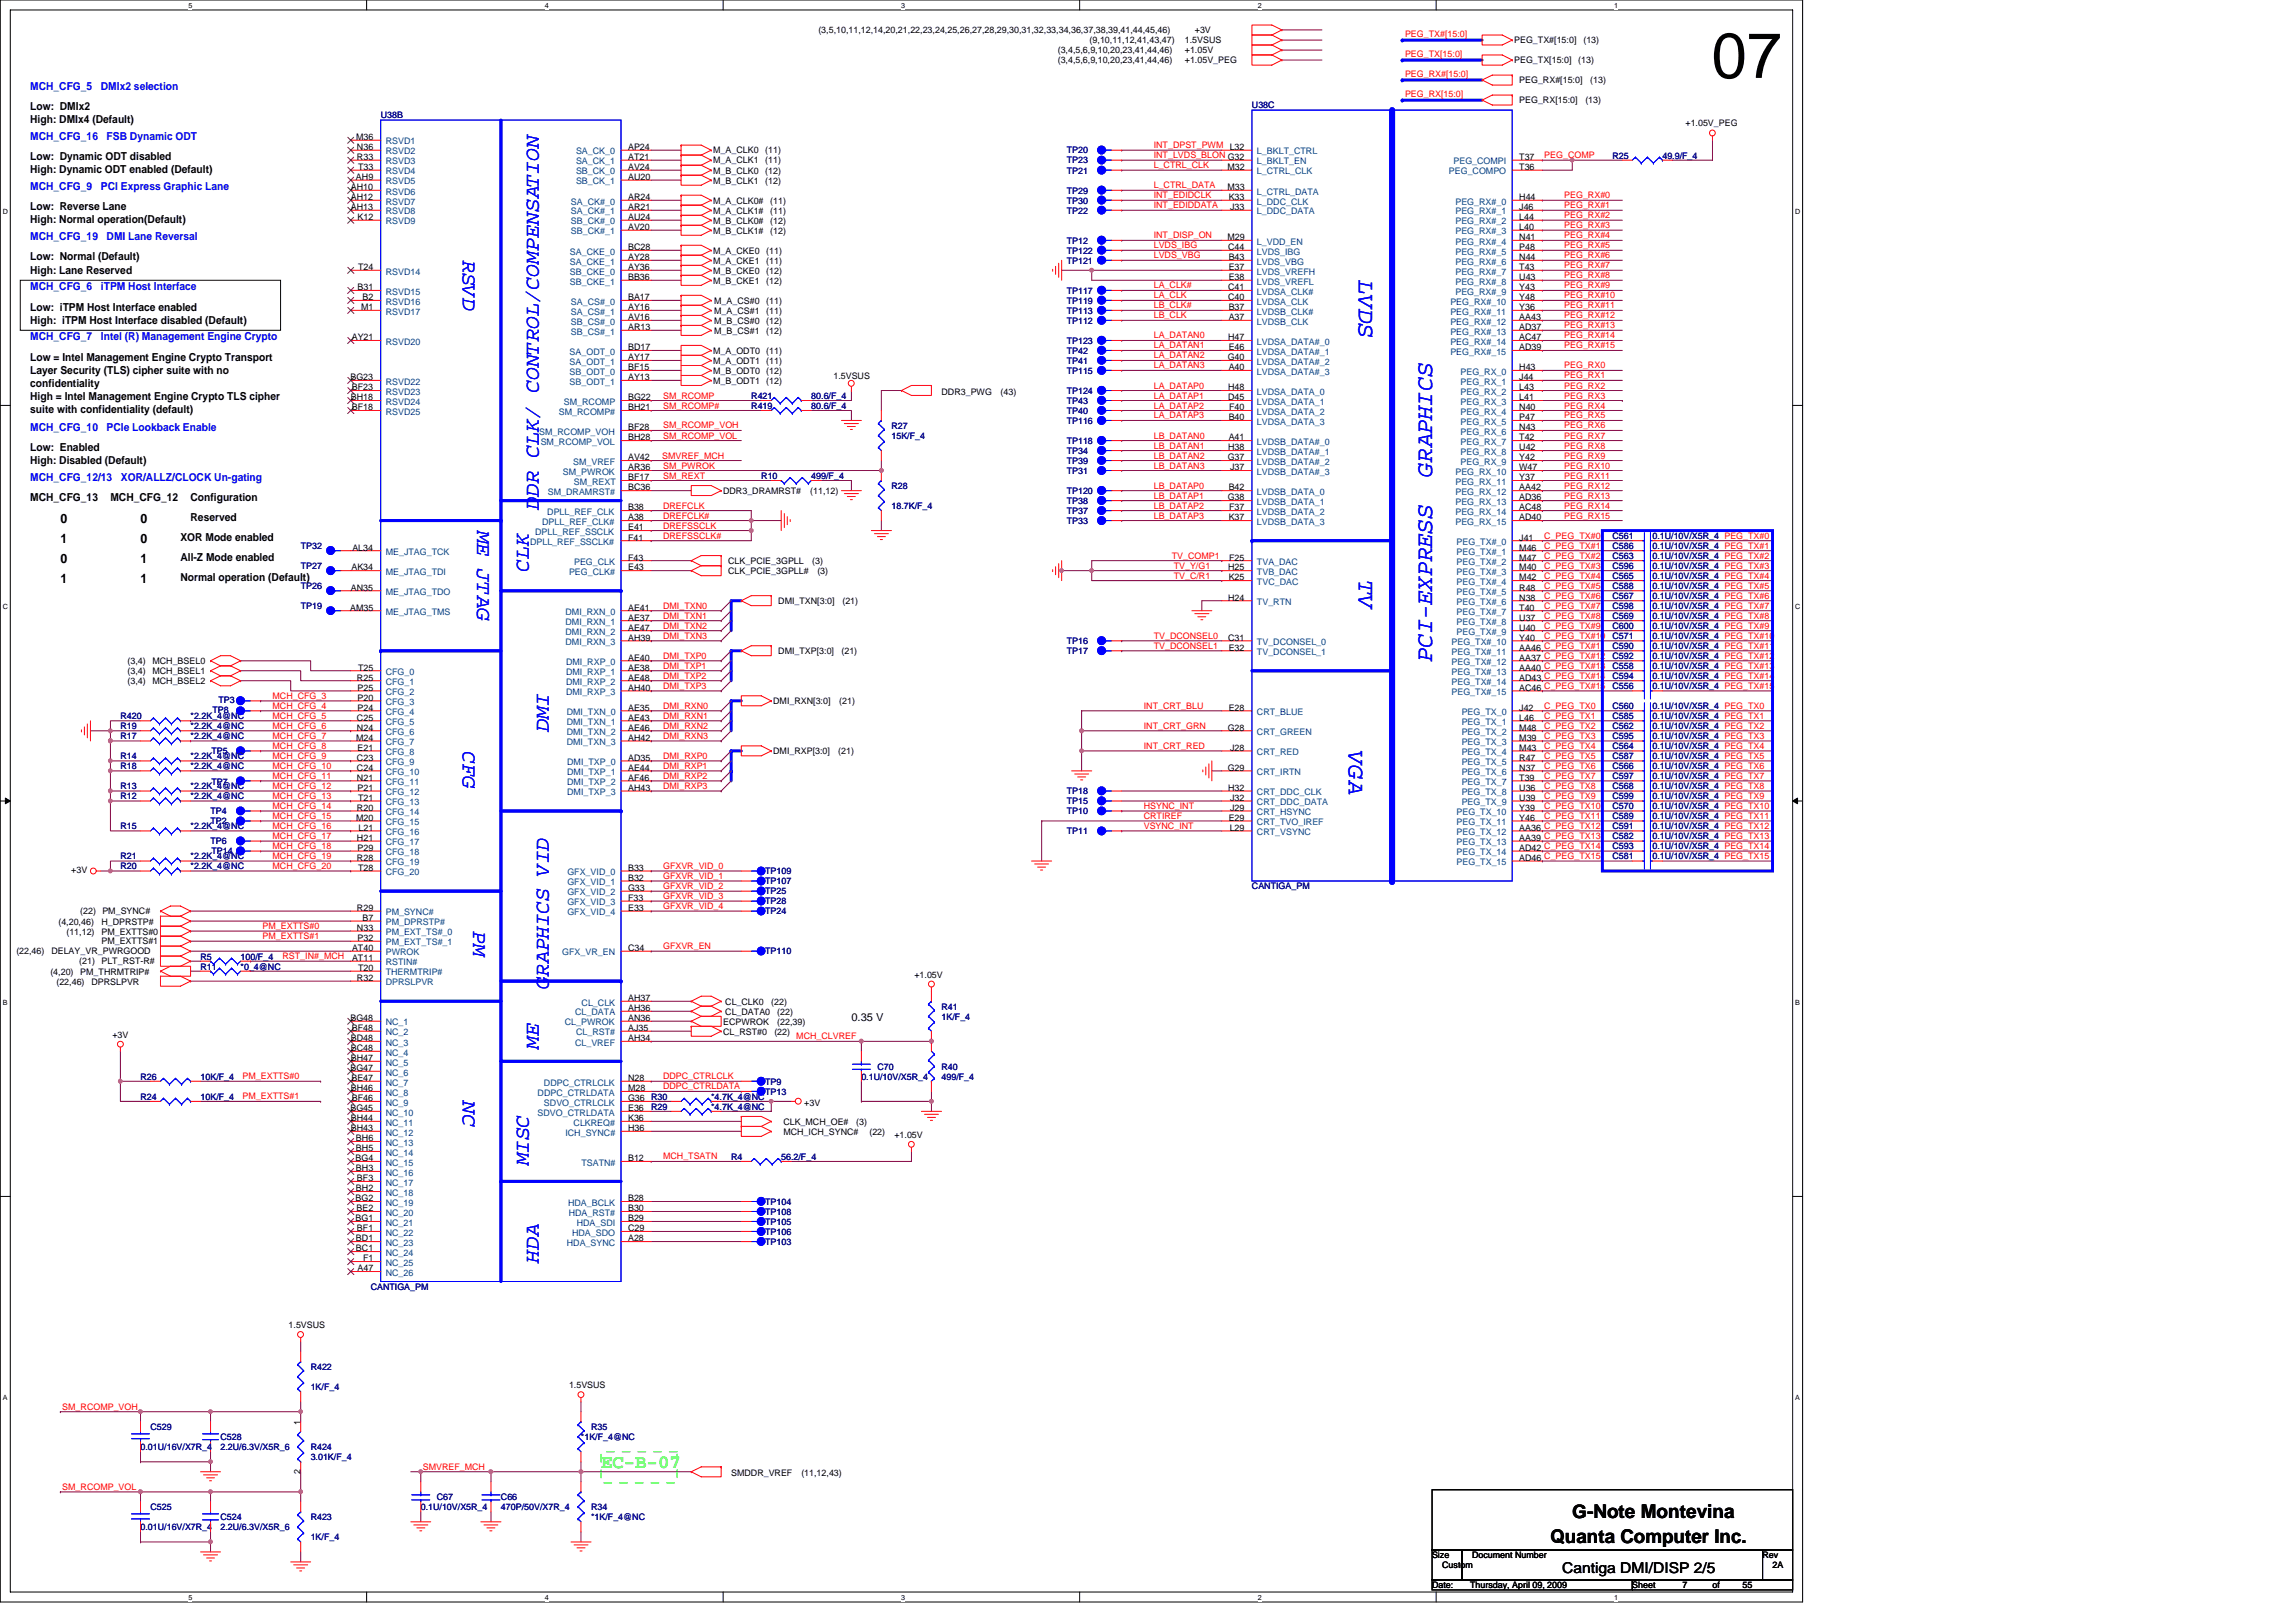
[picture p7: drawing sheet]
<svg xmlns="http://www.w3.org/2000/svg" width="297mm" height="210mm" viewBox="0 0 297 210" stroke-linecap="round" stroke-linejoin="round" font-family="sans-serif">
<defs><g id="words">
<text font-size="8.3" x="221.4" y="10.1">07</text>
<g font-size="3.1" fill="#00f">
<text x="175.8" y="36.3" transform="rotate(90 175.8 36.3)">LVDS</text>
<text x="185.3" y="61.7" transform="rotate(-90 185.3 61.7)">GRAPHICS</text>
<text x="175.8" y="75.1" transform="rotate(90 175.8 75.1)">TV</text>
<text x="185.3" y="85.6" transform="rotate(-90 185.3 85.6)">PCI-EXPRESS</text>
<text x="174.5" y="97.2" transform="rotate(90 174.5 97.2)">VGA</text>
</g>
<g font-size="2.7" fill="#00f">
<text x="59.9" y="33.7" transform="rotate(90 59.9 33.7)">RSVD</text>
<text x="69.7" y="65.9" transform="rotate(-90 69.7 65.9)">DDR CLK/ CONTROL/COMPENSATION</text>
<text x="61.7" y="68.6" transform="rotate(90 61.7 68.6)">ME JTAG</text>
<text x="68.4" y="74" transform="rotate(-90 68.4 74)">CLK</text>
<text x="71" y="94.7" transform="rotate(-90 71 94.7)">DMI</text>
<text x="59.9" y="97.2" transform="rotate(90 59.9 97.2)">CFG</text>
<text x="61.2" y="120.5" transform="rotate(90 61.2 120.5)">PM</text>
<text x="71" y="128" transform="rotate(-90 71 128)">GRAPHICS VID</text>
<text x="69.7" y="135.8" transform="rotate(-90 69.7 135.8)">ME</text>
<text x="59.9" y="142.5" transform="rotate(90 59.9 142.5)">NC</text>
<text x="68.4" y="150.8" transform="rotate(-90 68.4 150.8)">MISC</text>
<text x="69.7" y="163.3" transform="rotate(-90 69.7 163.3)">HDA</text>
</g>
<text font-size="2.5" fill="#0f0" x="77.8" y="189.9">EC-B-07</text>
<g font-size="2.5">
<text x="203.4" y="196.3">G-Note Montevina</text>
<text x="200.6" y="199.6">Quanta Computer Inc.</text>
</g>
<text font-size="1.9" x="202.1" y="203.5">Cantiga DMI/DISP 2/5</text>
<g font-size="1.7">
<text x="7.8" y="70.2">1</text>
<text x="7.8" y="67.6">0</text>
<text x="18.2" y="67.6">0</text>
<text x="18.2" y="70.2">0</text>
<text x="7.8" y="72.8">0</text>
<text x="7.8" y="75.4">1</text>
<text x="18.2" y="75.4">1</text>
<text x="18.2" y="72.8">1</text>
</g>
<g font-size="1.4" fill="#00f">
<text x="3.9" y="11.7">MCH_CFG_5</text>
<text x="13.1" y="11.7">DMIx2 selection</text>
<text x="3.9" y="18.1">MCH_CFG_16</text>
<text x="13.8" y="18.1">FSB Dynamic ODT</text>
<text x="3.9" y="24.6">MCH_CFG_9</text>
<text x="13.1" y="24.6">PCI Express Graphic Lane</text>
<text x="3.9" y="31.1">MCH_CFG_19</text>
<text x="13.8" y="31.1">DMI Lane Reversal</text>
<text x="3.9" y="37.6">MCH_CFG_6</text>
<text x="13.1" y="37.6">iTPM Host Interface</text>
<text x="3.9" y="44">MCH_CFG_7</text>
<text x="13.1" y="44">Intel (R) Management Engine Crypto</text>
<text x="3.9" y="55.7">MCH_CFG_10</text>
<text x="13.8" y="55.7">PCIe Lookback Enable</text>
<text x="3.9" y="62.2">MCH_CFG_12/13</text>
<text x="15.6" y="62.2">XOR/ALLZ/CLOCK Un-gating</text>
</g>
<g font-size="1.4">
<text x="3.9" y="14.3">Low: DMIx2</text>
<text x="3.9" y="16">High: DMIx4 (Default)</text>
<text x="3.9" y="20.7">Low: Dynamic ODT disabled</text>
<text x="3.9" y="22.4">High: Dynamic ODT enabled (Default)</text>
<text x="3.9" y="27.2">Low: Reverse Lane</text>
<text x="3.9" y="28.9">High: Normal operation(Default)</text>
<text x="3.9" y="33.7">Low: Normal (Default)</text>
<text x="3.9" y="35.4">High: Lane Reserved</text>
<text x="3.9" y="40.2">Low: iTPM Host Interface enabled</text>
<text x="3.9" y="41.9">High: iTPM Host Interface disabled (Default)</text>
<text x="3.9" y="46.7">Low = Intel Management Engine Crypto Transport</text>
<text x="3.9" y="48.3">Layer Security (TLS) cipher suite with no</text>
<text x="3.9" y="50">confidentiality</text>
<text x="3.9" y="51.7">High = Intel Management Engine Crypto TLS cipher</text>
<text x="3.9" y="53.4">suite with confidentiality (default)</text>
<text x="3.9" y="58.3">Low: Enabled</text>
<text x="3.9" y="64.8">MCH_CFG_13</text>
<text x="3.9" y="60">High: Disabled (Default)</text>
<text x="14.3" y="64.8">MCH_CFG_12</text>
<text x="24.7" y="64.8">Configuration</text>
<text x="23.3" y="70">XOR Mode enabled</text>
<text x="24.7" y="67.4">Reserved</text>
<text x="23.3" y="75.1">Normal operation (Default)</text>
<text x="23.3" y="72.6">All-Z Mode enabled</text>
<text x="110.1" y="132.1">0.35 V</text>
</g>
<g font-size="1.2">
<text x="105.9" y="4.3">(3,5,10,11,12,14,20,21,22,23,24,25,26,27,28,29,30,31,32,33,34,36,37,38,39,41,44,45,46)</text>
<text x="141" y="5.6">(9,10,11,12,41,43,47)</text>
<text x="153.3" y="5.6">1.5VSUS</text>
<text x="154.6" y="4.3">+3V</text>
<text x="195.9" y="5.6">PEG_TX#[15:0]</text>
<text x="204.8" y="5.6">(13)</text>
<text x="136.8" y="6.9">(3,4,5,6,9,10,20,23,41,44,46)</text>
<text x="136.8" y="8.2">(3,4,5,6,9,10,20,23,41,44,46)</text>
<text x="153.3" y="6.9">+1.05V</text>
<text x="153.3" y="8.2">+1.05V_PEG</text>
<text x="195.9" y="8.2">PEG_TX[15:0]</text>
<text x="196.6" y="10.8">PEG_RX#[15:0]</text>
<text x="204.2" y="8.2">(13)</text>
<text x="205.7" y="10.8">(13)</text>
<text x="196.6" y="13.4">PEG_RX[15:0]</text>
<text x="205.1" y="13.4">(13)</text>
<text x="218.1" y="16.4">+1.05V_PEG</text>
<text x="46.1" y="23.3">AH9</text>
<text x="46.1" y="18.1">M36</text>
<text x="46.2" y="19.4">N36</text>
<text x="46.2" y="20.7">R33</text>
<text x="46.3" y="22">T33</text>
<text x="81.3" y="19.4">AP24</text>
<text x="81.3" y="20.7">AT21</text>
<text x="81.3" y="22">AV24</text>
<text x="81.3" y="23.3">AU20</text>
<text x="92.3" y="19.9">M_A_CLK0</text>
<text x="92.3" y="21.1">M_A_CLK1</text>
<text x="92.3" y="23.7">M_B_CLK1</text>
<text x="92.3" y="22.5">M_B_CLK0</text>
<text x="99" y="19.9">(11)</text>
<text x="99" y="21.1">(11)</text>
<text x="99" y="23.7">(12)</text>
<text x="99" y="22.5">(12)</text>
<text x="158.8" y="22">M32</text>
<text x="196.6" y="20.7">T37</text>
<text x="196.6" y="22">T36</text>
<text x="45.4" y="24.6">AH10</text>
<text x="45.4" y="25.9">AH12</text>
<text x="45.4" y="27.2">AH13</text>
<text x="46.2" y="28.5">K12</text>
<text x="81.3" y="25.9">AR24</text>
<text x="81.3" y="27.2">AR21</text>
<text x="81.3" y="28.5">AU24</text>
<text x="81.3" y="29.8">AV20</text>
<text x="92.3" y="28.9">M_B_CLK0#</text>
<text x="92.3" y="27.6">M_A_CLK1#</text>
<text x="92.3" y="26.3">M_A_CLK0#</text>
<text x="99.6" y="28.9">(12)</text>
<text x="99.6" y="27.6">(11)</text>
<text x="99.6" y="26.3">(11)</text>
<text x="158.8" y="24.6">M33</text>
<text x="159" y="25.9">K33</text>
<text x="159.1" y="27.2">J33</text>
<text x="196.6" y="25.9">H44</text>
<text x="196.6" y="27.2">J46</text>
<text x="196.6" y="28.5">L44</text>
<text x="196.6" y="29.8">L40</text>
<text x="46.3" y="34.9">T24</text>
<text x="81.3" y="32.4">BC28</text>
<text x="81.3" y="33.7">AY28</text>
<text x="81.3" y="34.9">AY36</text>
<text x="92.3" y="35.4">M_B_CKE0</text>
<text x="92.3" y="34.1">M_A_CKE1</text>
<text x="92.3" y="32.8">M_A_CKE0</text>
<text x="92.3" y="30.2">M_B_CLK1#</text>
<text x="99.1" y="35.4">(12)</text>
<text x="99.1" y="34.1">(11)</text>
<text x="99.1" y="32.8">(11)</text>
<text x="99.6" y="30.2">(12)</text>
<text x="158.8" y="31.1">M29</text>
<text x="158.9" y="32.4">C44</text>
<text x="159" y="33.7">B43</text>
<text x="159" y="34.9">E37</text>
<text x="196.6" y="31.1">N41</text>
<text x="196.6" y="32.4">P48</text>
<text x="196.6" y="33.7">N44</text>
<text x="196.6" y="34.9">T43</text>
<text x="46.2" y="37.5">B31</text>
<text x="46.7" y="40.1">M1</text>
<text x="46.9" y="38.8">B2</text>
<text x="81.3" y="36.2">BB36</text>
<text x="81.3" y="38.8">BA17</text>
<text x="81.3" y="40.1">AY16</text>
<text x="81.3" y="41.4">AV16</text>
<text x="92.3" y="36.7">M_B_CKE1</text>
<text x="92.4" y="40.6">M_A_CS#1</text>
<text x="92.4" y="39.3">M_A_CS#0</text>
<text x="92.4" y="41.9">M_B_CS#0</text>
<text x="99.1" y="40.6">(11)</text>
<text x="99.1" y="39.3">(11)</text>
<text x="99.1" y="41.9">(12)</text>
<text x="99.1" y="36.7">(12)</text>
<text x="158.9" y="37.5">C41</text>
<text x="158.9" y="38.8">C40</text>
<text x="159" y="36.2">E38</text>
<text x="159" y="40.1">B37</text>
<text x="159" y="41.4">A37</text>
<text x="196.6" y="36.2">U43</text>
<text x="196.6" y="37.5">Y43</text>
<text x="196.6" y="38.8">Y48</text>
<text x="196.6" y="40.1">Y36</text>
<text x="196.6" y="41.4">AA43</text>
<text x="45.5" y="44">AY21</text>
<text x="81.3" y="45.3">BD17</text>
<text x="81.3" y="46.6">AY17</text>
<text x="81.3" y="47.9">BF15</text>
<text x="81.3" y="42.7">AR13</text>
<text x="92.3" y="45.8">M_A_ODT0 (11)</text>
<text x="92.3" y="47.1">M_A_ODT1 (11)</text>
<text x="92.4" y="43.2">M_B_CS#1</text>
<text x="99.1" y="43.2">(12)</text>
<text x="158.8" y="46.6">G40</text>
<text x="158.9" y="44">H47</text>
<text x="159" y="45.3">E46</text>
<text x="159" y="47.9">A40</text>
<text x="196.6" y="47.9">H43</text>
<text x="196.6" y="42.7">AD37</text>
<text x="196.6" y="44">AC47</text>
<text x="196.6" y="45.3">AD39</text>
<text x="45.3" y="49.2">BG23</text>
<text x="45.4" y="51.8">BH18</text>
<text x="45.5" y="50.5">BF23</text>
<text x="45.5" y="53.1">BF18</text>
<text x="81.3" y="51.8">BG22</text>
<text x="81.3" y="49.2">AY13</text>
<text x="81.3" y="53.1">BH21</text>
<text x="92.3" y="48.4">M_B_ODT0 (12)</text>
<text x="92.3" y="49.7">M_B_ODT1 (12)</text>
<text x="107.8" y="49">1.5VSUS</text>
<text x="121.8" y="51.1">DDR3_PWG</text>
<text x="129.5" y="51.1">(43)</text>
<text x="158.9" y="51.8">D45</text>
<text x="158.9" y="50.5">H48</text>
<text x="159" y="53.1">F40</text>
<text x="196.6" y="49.2">J44</text>
<text x="196.6" y="50.5">L43</text>
<text x="196.6" y="51.8">L41</text>
<text x="196.6" y="53.1">N40</text>
<text x="81.3" y="55.7">BF28</text>
<text x="81.3" y="57">BH28</text>
<text x="81.3" y="59.6">AV42</text>
<text x="158.8" y="59.6">G37</text>
<text x="158.9" y="58.3">H38</text>
<text x="159" y="57">A41</text>
<text x="159" y="54.4">B40</text>
<text x="196.6" y="54.4">P47</text>
<text x="196.6" y="55.7">N43</text>
<text x="196.6" y="57">T42</text>
<text x="196.6" y="58.3">U42</text>
<text x="196.6" y="59.6">Y42</text>
<text x="81.3" y="62.1">BF17</text>
<text x="81.3" y="60.9">AR36</text>
<text x="81.3" y="63.5">BC36</text>
<text x="93.6" y="63.9">DDR3_DRAMRST#</text>
<text x="104.8" y="63.9">(11,12)</text>
<text x="158.8" y="64.7">G38</text>
<text x="159" y="63.5">B42</text>
<text x="159.1" y="60.9">J37</text>
<text x="196.6" y="60.9">W47</text>
<text x="196.6" y="62.1">Y37</text>
<text x="196.6" y="63.5">AA42</text>
<text x="196.6" y="64.7">AD36</text>
<text x="45.6" y="71.2">AL34</text>
<text x="81.3" y="66">B38</text>
<text x="81.3" y="68.6">E41</text>
<text x="81.3" y="69.9">F41</text>
<text x="81.3" y="67.3">A38</text>
<text x="159" y="67.3">K37</text>
<text x="159" y="66">F37</text>
<text x="196.6" y="66">AC48</text>
<text x="196.6" y="67.3">AD40</text>
<text x="196.6" y="69.9">J41</text>
<text x="196.6" y="71.2">M46</text>
<text x="45.4" y="76.4">AN35</text>
<text x="45.5" y="73.8">AK34</text>
<text x="81.3" y="72.5">F43</text>
<text x="81.3" y="73.8">E43</text>
<text x="94.2" y="74.3">CLK_PCIE_3GPLL#</text>
<text x="94.2" y="73">CLK_PCIE_3GPLL</text>
<text x="105.1" y="73">(3)</text>
<text x="105.7" y="74.3">(3)</text>
<text x="158.9" y="73.8">H25</text>
<text x="158.9" y="77.7">H24</text>
<text x="159" y="75.1">K25</text>
<text x="159" y="72.5">F25</text>
<text x="196.6" y="73.8">M40</text>
<text x="196.6" y="75.1">M42</text>
<text x="196.6" y="76.4">R48</text>
<text x="196.6" y="77.7">N38</text>
<text x="196.6" y="72.5">M47</text>
<text x="45.3" y="79">AM35</text>
<text x="81.3" y="79">AE41</text>
<text x="81.3" y="80.3">AE37</text>
<text x="81.3" y="81.6">AE47</text>
<text x="81.3" y="82.9">AH39</text>
<text x="100.7" y="78.1">DMI_TXN[3:0]</text>
<text x="109" y="78.1">(21)</text>
<text x="158.9" y="82.9">C31</text>
<text x="196.6" y="79">T40</text>
<text x="196.6" y="80.3">U37</text>
<text x="196.6" y="81.6">U40</text>
<text x="196.6" y="82.9">Y40</text>
<text x="16.5" y="85.9">(3,4)</text>
<text x="16.5" y="87.2">(3,4)</text>
<text x="16.5" y="88.5">(3,4)</text>
<text x="19.7" y="85.9">MCH_BSEL0</text>
<text x="19.7" y="87.2">MCH_BSEL1</text>
<text x="19.7" y="88.5">MCH_BSEL2</text>
<text x="46.2" y="88.1">R25</text>
<text x="46.2" y="89.4">P25</text>
<text x="46.3" y="86.8">T25</text>
<text x="81.3" y="85.5">AE40</text>
<text x="81.3" y="86.8">AE38</text>
<text x="81.3" y="88.1">AE48</text>
<text x="81.3" y="89.4">AH40</text>
<text x="100.7" y="84.6">DMI_TXP[3:0]</text>
<text x="108.9" y="84.6">(21)</text>
<text x="159" y="84.2">E32</text>
<text x="196.6" y="84.2">AA46 C_PEG_TX#11</text>
<text x="196.6" y="85.5">AA37 C_PEG_TX#12</text>
<text x="196.6" y="86.8">AA40 C_PEG_TX#13</text>
<text x="196.6" y="88.1">AD43 C_PEG_TX#14</text>
<text x="196.6" y="89.4">AC46 C_PEG_TX#15</text>
<text x="46.1" y="95.8">M24</text>
<text x="46.2" y="93.2">C25</text>
<text x="46.2" y="94.5">N24</text>
<text x="46.2" y="90.7">P20</text>
<text x="46.2" y="91.9">P24</text>
<text x="81.3" y="91.9">AE35</text>
<text x="81.3" y="93.2">AE43</text>
<text x="81.3" y="94.5">AE46</text>
<text x="81.3" y="95.8">AH42</text>
<text x="100" y="91.1">DMI_RXN[3:0]</text>
<text x="108.6" y="91.1">(21)</text>
<text x="158.8" y="94.5">G28</text>
<text x="159" y="91.9">E28</text>
<text x="196.6" y="91.9">J42</text>
<text x="196.6" y="93.2">L46</text>
<text x="196.6" y="94.5">M48</text>
<text x="196.6" y="95.8">M39</text>
<text x="46.2" y="98.4">C23</text>
<text x="46.2" y="99.7">C24</text>
<text x="46.2" y="101">N21</text>
<text x="46.2" y="97.1">E21</text>
<text x="81.3" y="98.4">AD35</text>
<text x="81.3" y="99.7">AE44</text>
<text x="81.3" y="101">AF46</text>
<text x="100" y="97.6">DMI_RXP[3:0]</text>
<text x="108.5" y="97.6">(21)</text>
<text x="158.8" y="99.7">G29</text>
<text x="159.1" y="97.1">J28</text>
<text x="196.6" y="97.1">M43</text>
<text x="196.6" y="98.4">R47</text>
<text x="196.6" y="99.7">N37</text>
<text x="196.6" y="101">T39</text>
<text x="46.1" y="106.2">M20</text>
<text x="46.2" y="104.9">R20</text>
<text x="46.2" y="102.3">P21</text>
<text x="46.3" y="103.6">T21</text>
<text x="46.4" y="107.5">L21</text>
<text x="81.3" y="102.3">AH43</text>
<text x="158.9" y="102.3">H32</text>
<text x="159" y="106.2">E29</text>
<text x="159.1" y="107.5">L29</text>
<text x="159.1" y="103.6">J32</text>
<text x="159.1" y="104.9">J29</text>
<text x="196.6" y="102.3">U36</text>
<text x="196.6" y="103.6">U39</text>
<text x="196.6" y="104.9">Y39</text>
<text x="196.6" y="106.2">Y46</text>
<text x="196.6" y="107.5">AA36 C_PEG_TX12</text>
<text x="9.2" y="113">+3V</text>
<text x="46.2" y="111.4">R28</text>
<text x="46.2" y="108.8">H21</text>
<text x="46.2" y="110.1">P29</text>
<text x="46.3" y="112.7">T28</text>
<text x="81.3" y="112.7">B33</text>
<text x="81.3" y="114">B32</text>
<text x="196.6" y="108.8">AA39 C_PEG_TX13</text>
<text x="196.6" y="110.1">AD42 C_PEG_TX14</text>
<text x="196.6" y="111.4">AD46 C_PEG_TX15</text>
<text x="7.6" y="119.6">(4,20,46)</text>
<text x="10.4" y="118.3">(22) PM_SYNC#</text>
<text x="13.1" y="119.6">H_DPRSTP#</text>
<text x="46.2" y="117.9">R29</text>
<text x="46.9" y="119.1">B7</text>
<text x="81.3" y="115.3">G33</text>
<text x="81.3" y="116.6">F33</text>
<text x="81.3" y="117.9">E33</text>
<text x="2.1" y="123.5">(22,46)</text>
<text x="6.6" y="123.5">DELAY_VR_PWRGOOD</text>
<text x="8.6" y="120.9">(11,12)</text>
<text x="10.3" y="124.8">(21) PLT_RST-R#</text>
<text x="13.1" y="120.9">PM_EXTTS#0</text>
<text x="13.1" y="122.2">PM_EXTTS#1</text>
<text x="45.5" y="123">AT40</text>
<text x="45.5" y="124.3">AT11</text>
<text x="46.2" y="120.4">N33</text>
<text x="46.2" y="121.8">P32</text>
<text x="46.3" y="125.6">T20</text>
<text x="81.3" y="123">C34</text>
<text x="6.5" y="126.1">(4,20)</text>
<text x="7.3" y="127.4">(22,46)</text>
<text x="10.4" y="126.1">PM_THRMTRIP#</text>
<text x="11.8" y="127.4">DPRSLPVR</text>
<text x="46.2" y="126.9">R32</text>
<text x="81.3" y="129.5">AH37</text>
<text x="81.3" y="130.8">AH36</text>
<text x="93.8" y="131.3">CL_DATA0</text>
<text x="93.8" y="130">CL_CLK0</text>
<text x="99.8" y="130">(22)</text>
<text x="100.6" y="131.3">(22)</text>
<text x="118.3" y="126.5">+1.05V</text>
<text x="14.5" y="134.2">+3V</text>
<text x="45.3" y="132.1">BG48</text>
<text x="45.4" y="134.7">BD48</text>
<text x="45.4" y="136">BC48</text>
<text x="45.4" y="137.3">BH47</text>
<text x="45.5" y="133.4">BF48</text>
<text x="81.3" y="133.4">AJ35</text>
<text x="81.3" y="134.7">AH34</text>
<text x="81.3" y="132.1">AN36</text>
<text x="93.6" y="132.6">ECPWROK</text>
<text x="93.6" y="133.9">CL_RST#0</text>
<text x="100.2" y="133.9">(22)</text>
<text x="100.6" y="132.6">(22,39)</text>
<text x="45.3" y="138.6">BG47</text>
<text x="45.3" y="143.8">BG45</text>
<text x="45.4" y="141.2">BH46</text>
<text x="45.5" y="139.9">BE47</text>
<text x="45.5" y="142.5">BF46</text>
<text x="81.3" y="142.5">G36 R30</text>
<text x="81.3" y="139.9">N28</text>
<text x="81.3" y="143.8">E36</text>
<text x="81.3" y="141.2">M28</text>
<text x="104.1" y="143">+3V</text>
<text x="45.4" y="145.1">BH44</text>
<text x="45.4" y="146.3">BH43</text>
<text x="46.1" y="147.7">BH6</text>
<text x="46.1" y="148.9">BH5</text>
<text x="81.3" y="145.1">K36</text>
<text x="81.3" y="146.3">H36</text>
<text x="101.3" y="145.5">CLK_MCH_OE#</text>
<text x="101.3" y="146.8">MCH_ICH_SYNC#</text>
<text x="110.8" y="145.5">(3)</text>
<text x="112.5" y="146.8">(22)</text>
<text x="115.7" y="147.2">+1.05V</text>
<text x="46" y="150.2">BG4</text>
<text x="46" y="155.4">BG2</text>
<text x="46.1" y="151.5">BH3</text>
<text x="46.1" y="154.1">BH2</text>
<text x="46.2" y="152.8">BF3</text>
<text x="81.3" y="155.4">B28</text>
<text x="81.3" y="150.2">B12</text>
<text x="46" y="158">BG1</text>
<text x="46.1" y="160.6">BD1</text>
<text x="46.1" y="161.9">BC1</text>
<text x="46.1" y="156.7">BE2</text>
<text x="46.2" y="159.3">BF1</text>
<text x="81.3" y="158">B29</text>
<text x="81.3" y="159.3">C29</text>
<text x="81.3" y="160.6">A28</text>
<text x="81.3" y="156.7">B30</text>
<text x="46.2" y="164.5">A47</text>
<text x="47" y="163.2">F1</text>
<text x="37.3" y="171.8">1.5VSUS</text>
<text x="73.6" y="179.6">1.5VSUS</text>
<text x="38.9" y="184.3" transform="rotate(-90 38.9 184.3)">1</text>
<text x="38.9" y="190.7" transform="rotate(-90 38.9 190.7)">2</text>
<text x="94.6" y="191">SMDDR_VREF</text>
<text x="103.7" y="191">(11,12,43)</text>
<text x="185.3" y="201.6">Size</text>
<text x="186.6" y="202.9">Custom</text>
<text x="190.5" y="201.6">Document Number</text>
<text x="228" y="201.6">Rev</text>
<text x="229.3" y="202.9">2A</text>
<text x="185.3" y="205.5">Date:</text>
<text x="190.2" y="205.5">Thursday, April 09, 2009</text>
<text x="211.2" y="205.5">Sheet</text>
<text x="217.7" y="205.5">7</text>
<text x="221.5" y="205.5">of</text>
<text x="225.4" y="205.5">55</text>
</g>
<g font-size="1.2" fill="#f00">
<text x="181.8" y="4.8">PEG_TX#[15:0]</text>
<text x="181.8" y="10">PEG_RX#[15:0]</text>
<text x="181.8" y="7.4">PEG_TX[15:0]</text>
<text x="181.8" y="12.6">PEG_RX[15:0]</text>
<text x="149.3" y="20.5">INT_LVDS_BLON G32</text>
<text x="149.3" y="19.2">INT_DPST_PWM L32</text>
<text x="149.3" y="21.8">L_CTRL_CLK</text>
<text x="199.8" y="20.5">PEG_COMP</text>
<text x="149.3" y="24.4">L_CTRL_DATA</text>
<text x="149.3" y="25.7">INT_EDIDCLK</text>
<text x="149.3" y="26.9">INT_EDIDDATA</text>
<text x="202.4" y="25.7">PEG_RX#0</text>
<text x="202.4" y="26.9">PEG_RX#1</text>
<text x="202.4" y="29.5">PEG_RX#3</text>
<text x="202.4" y="28.2">PEG_RX#2</text>
<text x="149.3" y="33.4">LVDS_VBG</text>
<text x="149.3" y="32.1">LVDS_IBG</text>
<text x="149.3" y="30.8">INT_DISP_ON</text>
<text x="202.4" y="32.1">PEG_RX#5</text>
<text x="202.4" y="34.7">PEG_RX#7</text>
<text x="202.4" y="33.4">PEG_RX#6</text>
<text x="202.4" y="30.8">PEG_RX#4</text>
<text x="149.3" y="37.3">LA_CLK#</text>
<text x="149.3" y="38.6">LA_CLK</text>
<text x="149.3" y="41.2">LB_CLK</text>
<text x="149.3" y="39.9">LB_CLK#</text>
<text x="202.4" y="37.3">PEG_RX#9</text>
<text x="202.4" y="39.9">PEG_RX#11</text>
<text x="202.4" y="38.6">PEG_RX#10</text>
<text x="202.4" y="36">PEG_RX#8</text>
<text x="202.4" y="41.2">PEG_RX#12</text>
<text x="149.3" y="46.4">LA_DATAN2</text>
<text x="149.3" y="45.1">LA_DATAN1</text>
<text x="149.3" y="43.8">LA_DATAN0</text>
<text x="149.3" y="47.7">LA_DATAN3</text>
<text x="202.4" y="42.5">PEG_RX#13</text>
<text x="202.4" y="45.1">PEG_RX#15</text>
<text x="202.4" y="43.8">PEG_RX#14</text>
<text x="202.4" y="47.7">PEG_RX0</text>
<text x="85.8" y="52.9">SM_RCOMP#</text>
<text x="85.8" y="51.6">SM_RCOMP</text>
<text x="149.3" y="50.3">LA_DATAP0</text>
<text x="149.3" y="51.6">LA_DATAP1</text>
<text x="149.3" y="52.9">LA_DATAP2</text>
<text x="202.4" y="49">PEG_RX1</text>
<text x="202.4" y="50.3">PEG_RX2</text>
<text x="202.4" y="52.9">PEG_RX4</text>
<text x="202.4" y="51.6">PEG_RX3</text>
<text x="85.7" y="59.3">SMVREF_MCH</text>
<text x="85.8" y="55.4">SM_RCOMP_VOH</text>
<text x="85.8" y="56.7">SM_RCOMP_VOL</text>
<text x="149.3" y="54.1">LA_DATAP3</text>
<text x="149.3" y="56.7">LB_DATAN0</text>
<text x="149.3" y="59.3">LB_DATAN2</text>
<text x="149.3" y="58">LB_DATAN1</text>
<text x="202.4" y="54.1">PEG_RX5</text>
<text x="202.4" y="56.7">PEG_RX7</text>
<text x="202.4" y="55.4">PEG_RX6</text>
<text x="202.4" y="59.3">PEG_RX9</text>
<text x="202.4" y="58">PEG_RX8</text>
<text x="85.8" y="65.8">DREFCLK</text>
<text x="85.8" y="61.9">SM_REXT</text>
<text x="85.8" y="60.6">SM_PWROK</text>
<text x="149.3" y="63.2">LB_DATAP0</text>
<text x="149.3" y="60.6">LB_DATAN3</text>
<text x="149.3" y="64.5">LB_DATAP1</text>
<text x="149.3" y="65.8">LB_DATAP2</text>
<text x="202.4" y="61.9">PEG_RX11</text>
<text x="202.4" y="60.6">PEG_RX10</text>
<text x="202.4" y="64.5">PEG_RX13</text>
<text x="202.4" y="65.8">PEG_RX14</text>
<text x="202.4" y="63.2">PEG_RX12</text>
<text x="85.8" y="68.4">DREFSSCLK</text>
<text x="85.8" y="69.7">DREFSSCLK#</text>
<text x="85.8" y="67.1">DREFCLK#</text>
<text x="149.3" y="67.1">LB_DATAP3</text>
<text x="199.8" y="69.7">C_PEG_TX#0</text>
<text x="199.8" y="71">C_PEG_TX#1</text>
<text x="202.4" y="67.1">PEG_RX15</text>
<text x="151.6" y="72.3">TV_COMP1</text>
<text x="151.8" y="74.9">TV_C/R1</text>
<text x="151.8" y="73.6">TV_Y/G1</text>
<text x="199.8" y="72.3">C_PEG_TX#2</text>
<text x="199.8" y="73.6">C_PEG_TX#3</text>
<text x="199.8" y="74.9">C_PEG_TX#4</text>
<text x="199.8" y="77.5">C_PEG_TX#6</text>
<text x="199.8" y="76.2">C_PEG_TX#5</text>
<text x="85.8" y="78.8">DMI_TXN0</text>
<text x="85.8" y="80.1">DMI_TXN1</text>
<text x="85.8" y="81.3">DMI_TXN2</text>
<text x="85.8" y="82.7">DMI_TXN3</text>
<text x="149.3" y="82.7">TV_DCONSEL0</text>
<text x="149.3" y="83.9">TV_DCONSEL1</text>
<text x="199.8" y="78.8">C_PEG_TX#7</text>
<text x="199.8" y="80.1">C_PEG_TX#8</text>
<text x="199.8" y="82.7">C_PEG_TX#10</text>
<text x="199.8" y="81.3">C_PEG_TX#9</text>
<text x="85.8" y="85.2">DMI_TXP0</text>
<text x="85.8" y="86.5">DMI_TXP1</text>
<text x="85.8" y="87.8">DMI_TXP2</text>
<text x="85.8" y="89.1">DMI_TXP3</text>
<text x="35.3" y="90.4">MCH_CFG_3</text>
<text x="35.3" y="91.7">MCH_CFG_4</text>
<text x="35.3" y="93">MCH_CFG_5</text>
<text x="35.3" y="95.6">MCH_CFG_7</text>
<text x="35.3" y="94.3">MCH_CFG_6</text>
<text x="85.8" y="91.7">DMI_RXN0</text>
<text x="85.8" y="93">DMI_RXN1</text>
<text x="85.8" y="94.3">DMI_RXN2</text>
<text x="85.8" y="95.6">DMI_RXN3</text>
<text x="148" y="94.3">INT_CRT_GRN</text>
<text x="148" y="91.7">INT_CRT_BLU</text>
<text x="199.8" y="91.7">C_PEG_TX0</text>
<text x="199.8" y="94.3">C_PEG_TX2</text>
<text x="199.8" y="95.6">C_PEG_TX3</text>
<text x="199.8" y="93">C_PEG_TX1</text>
<text x="35.3" y="96.9">MCH_CFG_8</text>
<text x="35.3" y="98.2">MCH_CFG_9</text>
<text x="35.3" y="100.8">MCH_CFG_11</text>
<text x="35.3" y="99.5">MCH_CFG_10</text>
<text x="85.8" y="98.2">DMI_RXP0</text>
<text x="85.8" y="99.5">DMI_RXP1</text>
<text x="85.8" y="100.8">DMI_RXP2</text>
<text x="148" y="96.9">INT_CRT_RED</text>
<text x="199.8" y="96.9">C_PEG_TX4</text>
<text x="199.8" y="99.5">C_PEG_TX6</text>
<text x="199.8" y="100.8">C_PEG_TX7</text>
<text x="199.8" y="98.2">C_PEG_TX5</text>
<text x="35.3" y="104.7">MCH_CFG_14</text>
<text x="35.3" y="106">MCH_CFG_15</text>
<text x="35.3" y="107.3">MCH_CFG_16</text>
<text x="35.3" y="103.4">MCH_CFG_13</text>
<text x="35.3" y="102.1">MCH_CFG_12</text>
<text x="85.8" y="102.1">DMI_RXP3</text>
<text x="148" y="104.7">HSYNC_INT</text>
<text x="148" y="106">CRTIREF</text>
<text x="148" y="107.3">VSYNC_INT</text>
<text x="199.8" y="102.1">C_PEG_TX8</text>
<text x="199.8" y="104.7">C_PEG_TX10</text>
<text x="199.8" y="106">C_PEG_TX11</text>
<text x="199.8" y="103.4">C_PEG_TX9</text>
<text x="35.3" y="108.6">MCH_CFG_17</text>
<text x="35.3" y="109.9">MCH_CFG_18</text>
<text x="35.3" y="112.4">MCH_CFG_20</text>
<text x="35.3" y="111.1">MCH_CFG_19</text>
<text x="85.8" y="112.4">GFXVR_VID_0</text>
<text x="85.8" y="113.7">GFXVR_VID_1</text>
<text x="85.8" y="115">GFXVR_VID_2</text>
<text x="85.8" y="116.3">GFXVR_VID_3</text>
<text x="85.8" y="117.6">GFXVR_VID_4</text>
<text x="34" y="121.5">PM_EXTTS#1</text>
<text x="34" y="120.2">PM_EXTTS#0</text>
<text x="36.6" y="124.1">RST_IN#_MCH</text>
<text x="85.8" y="122.8">GFXVR_EN</text>
<text x="103" y="134.5">MCH_CLVREF</text>
<text x="31.4" y="139.6">PM_EXTTS#0</text>
<text x="31.4" y="142.2">PM_EXTTS#1</text>
<text x="85.8" y="139.6">DDPC_CTRLCLK</text>
<text x="85.8" y="140.9">DDPC_CTRLDATA</text>
<text x="85.8" y="150">MCH_TSATN</text>
<text x="8.1" y="182.4">SM_RCOMP_VOH</text>
<text x="54.7" y="190.2">SMVREF_MCH</text>
<text x="8.1" y="192.8">SM_RCOMP_VOL</text>
</g>
<g font-size="1.2" fill="#000080">
<text x="49.3" y="15.3">U38B</text>
<text x="162" y="14">U38C</text>
<text x="138" y="19.9">TP20</text>
<text x="138" y="21.1">TP23</text>
<text x="138" y="22.5">TP21</text>
<text x="208.6" y="20.5">R25</text>
<text x="215.1" y="20.5">49.9/F_4</text>
<text x="138" y="26.3">TP30</text>
<text x="138" y="27.6">TP22</text>
<text x="138" y="25">TP29</text>
<text x="138" y="32.8">TP122</text>
<text x="138" y="34.1">TP121</text>
<text x="138" y="31.5">TP12</text>
<text x="138" y="38">TP117</text>
<text x="138" y="41.9">TP112</text>
<text x="138" y="39.3">TP119</text>
<text x="138" y="40.6">TP113</text>
<text x="138" y="44.5">TP123</text>
<text x="138" y="45.8">TP42</text>
<text x="138" y="47.1">TP41</text>
<text x="97.2" y="51.6">R421</text>
<text x="97.2" y="52.9">R419</text>
<text x="105" y="51.6">80.6/F_4</text>
<text x="105" y="52.9">80.6/F_4</text>
<text x="138" y="53.5">TP40</text>
<text x="138" y="48.4">TP115</text>
<text x="138" y="50.9">TP124</text>
<text x="138" y="52.2">TP43</text>
<text x="115.3" y="55.5">R27</text>
<text x="115.3" y="56.8">15K/F_4</text>
<text x="138" y="57.4">TP118</text>
<text x="138" y="54.8">TP116</text>
<text x="138" y="58.7">TP34</text>
<text x="98.5" y="62">R10</text>
<text x="105" y="62">499/F_4</text>
<text x="115.3" y="63.2">R28</text>
<text x="115.3" y="65.8">18.7K/F_4</text>
<text x="138" y="60">TP39</text>
<text x="138" y="61.3">TP31</text>
<text x="138" y="65.2">TP38</text>
<text x="138" y="63.9">TP120</text>
<text x="38.9" y="71">TP32</text>
<text x="138" y="67.8">TP33</text>
<text x="138" y="66.5">TP37</text>
<text x="208.6" y="69.7">C561</text>
<text x="208.6" y="71">C586</text>
<text x="213.8" y="69.7">0.1U/10V/X5R_4 PEG_TX#0</text>
<text x="213.8" y="71">0.1U/10V/X5R_4 PEG_TX#1</text>
<text x="38.9" y="76.2">TP26</text>
<text x="38.9" y="73.6">TP27</text>
<text x="208.6" y="76.2">C588</text>
<text x="208.6" y="77.5">C567</text>
<text x="208.6" y="73.6">C596</text>
<text x="208.6" y="72.3">C563</text>
<text x="208.6" y="74.9">C565</text>
<text x="213.8" y="76.2">0.1U/10V/X5R_4 PEG_TX#5</text>
<text x="213.8" y="77.5">0.1U/10V/X5R_4 PEG_TX#6</text>
<text x="213.8" y="73.6">0.1U/10V/X5R_4 PEG_TX#3</text>
<text x="213.8" y="72.3">0.1U/10V/X5R_4 PEG_TX#2</text>
<text x="213.8" y="74.9">0.1U/10V/X5R_4 PEG_TX#4</text>
<text x="38.9" y="78.8">TP19</text>
<text x="138" y="83.3">TP16</text>
<text x="208.6" y="84">C590</text>
<text x="208.6" y="82.7">C571</text>
<text x="208.6" y="81.4">C600</text>
<text x="208.6" y="78.8">C598</text>
<text x="208.6" y="80.1">C569</text>
<text x="213.8" y="84">0.1U/10V/X5R_4 PEG_TX#11</text>
<text x="213.8" y="82.7">0.1U/10V/X5R_4 PEG_TX#10</text>
<text x="213.8" y="81.4">0.1U/10V/X5R_4 PEG_TX#9</text>
<text x="213.8" y="78.8">0.1U/10V/X5R_4 PEG_TX#7</text>
<text x="213.8" y="80.1">0.1U/10V/X5R_4 PEG_TX#8</text>
<text x="138" y="84.6">TP17</text>
<text x="208.6" y="89.2">C556</text>
<text x="208.6" y="87.9">C594</text>
<text x="208.6" y="85.3">C592</text>
<text x="208.6" y="86.6">C558</text>
<text x="213.8" y="89.2">0.1U/10V/X5R_4 PEG_TX#15</text>
<text x="213.8" y="87.9">0.1U/10V/X5R_4 PEG_TX#14</text>
<text x="213.8" y="85.3">0.1U/10V/X5R_4 PEG_TX#12</text>
<text x="213.8" y="86.6">0.1U/10V/X5R_4 PEG_TX#13</text>
<text x="15.6" y="93">R420</text>
<text x="15.6" y="95.6">R17</text>
<text x="15.6" y="94.3">R19</text>
<text x="24.7" y="93">*2.2K_4@NC</text>
<text x="24.7" y="95.6">*2.2K_4@NC</text>
<text x="24.7" y="94.3">*2.2K_4@NC</text>
<text x="27.5" y="92.3">TP8</text>
<text x="28.3" y="91">TP3</text>
<text x="208.6" y="95.6">C595</text>
<text x="208.6" y="94.3">C562</text>
<text x="208.6" y="93">C585</text>
<text x="208.6" y="91.8">C560</text>
<text x="213.8" y="95.6">0.1U/10V/X5R_4 PEG_TX3</text>
<text x="213.8" y="94.3">0.1U/10V/X5R_4 PEG_TX2</text>
<text x="213.8" y="93">0.1U/10V/X5R_4 PEG_TX1</text>
<text x="213.8" y="91.8">0.1U/10V/X5R_4 PEG_TX0</text>
<text x="15.6" y="99.5">R18</text>
<text x="15.6" y="98.2">R14</text>
<text x="24.7" y="99.5">*2.2K_4@NC</text>
<text x="24.7" y="98.2">*2.2K_4@NC</text>
<text x="27.4" y="97.6">TP5</text>
<text x="27.4" y="101.6">TP7</text>
<text x="208.6" y="96.9">C564</text>
<text x="208.6" y="100.8">C597</text>
<text x="208.6" y="98.2">C587</text>
<text x="208.6" y="99.5">C566</text>
<text x="213.8" y="96.9">0.1U/10V/X5R_4 PEG_TX4</text>
<text x="213.8" y="100.8">0.1U/10V/X5R_4 PEG_TX7</text>
<text x="213.8" y="98.2">0.1U/10V/X5R_4 PEG_TX5</text>
<text x="213.8" y="99.5">0.1U/10V/X5R_4 PEG_TX6</text>
<text x="15.6" y="103.4">R12</text>
<text x="15.6" y="107.3">R15</text>
<text x="15.6" y="102.1">R13</text>
<text x="24.7" y="103.4">*2.2K_4@NC</text>
<text x="24.7" y="107.3">*2.2K_4@NC</text>
<text x="24.7" y="102.1">*2.2K_4@NC</text>
<text x="27.2" y="105.3">TP4</text>
<text x="27.2" y="106.7">TP2</text>
<text x="138" y="105.3">TP10</text>
<text x="138" y="104.1">TP15</text>
<text x="138" y="107.9">TP11</text>
<text x="138" y="102.8">TP18</text>
<text x="208.6" y="106">C589</text>
<text x="208.6" y="103.4">C599</text>
<text x="208.6" y="104.7">C570</text>
<text x="208.6" y="107.3">C591</text>
<text x="208.6" y="102.1">C568</text>
<text x="213.8" y="106">0.1U/10V/X5R_4 PEG_TX11</text>
<text x="213.8" y="103.4">0.1U/10V/X5R_4 PEG_TX9</text>
<text x="213.8" y="104.7">0.1U/10V/X5R_4 PEG_TX10</text>
<text x="213.8" y="107.3">0.1U/10V/X5R_4 PEG_TX12</text>
<text x="213.8" y="102.1">0.1U/10V/X5R_4 PEG_TX8</text>
<text x="15.6" y="112.5">R20</text>
<text x="15.6" y="111.2">R21</text>
<text x="24.7" y="112.5">*2.2K_4@NC</text>
<text x="24.7" y="111.2">*2.2K_4@NC</text>
<text x="27.2" y="109.2">TP6</text>
<text x="27.4" y="110.5">TP14</text>
<text x="99" y="113.1">TP109</text>
<text x="208.6" y="111.2">C581</text>
<text x="208.6" y="108.6">C582</text>
<text x="208.6" y="109.9">C593</text>
<text x="213.8" y="111.2">0.1U/10V/X5R_4 PEG_TX15</text>
<text x="213.8" y="108.6">0.1U/10V/X5R_4 PEG_TX13</text>
<text x="213.8" y="109.9">0.1U/10V/X5R_4 PEG_TX14</text>
<text x="99" y="114.4">TP107</text>
<text x="99" y="117">TP28</text>
<text x="99" y="118.3">TP24</text>
<text x="99" y="115.7">TP25</text>
<text x="162" y="115.1">CANTIGA_PM</text>
<text x="25.9" y="125.4">R11</text>
<text x="25.9" y="124.1">R5</text>
<text x="31.1" y="125.4">*0_4@NC</text>
<text x="31.1" y="124.1">100/F_4</text>
<text x="99" y="123.5">TP110</text>
<text x="121.8" y="130.6">R41</text>
<text x="121.8" y="131.9">1K/F_4</text>
<text x="18.2" y="142.3">R24</text>
<text x="18.2" y="139.7">R26</text>
<text x="25.9" y="142.3">10K/F_4</text>
<text x="25.9" y="139.7">10K/F_4</text>
<text x="84.2" y="143.6">R29</text>
<text x="92" y="142.3">*4.7K_4@NC</text>
<text x="92" y="143.6">*4.7K_4@NC</text>
<text x="99" y="140.3">TP9</text>
<text x="99" y="141.6">TP13</text>
<text x="111.4" y="139.7">0.1U/10V/X5R_4</text>
<text x="113.5" y="138.4">C70</text>
<text x="121.8" y="138.4">R40</text>
<text x="121.8" y="139.7">499/F_4</text>
<text x="94.6" y="150.1">R4</text>
<text x="99" y="155.9">TP104</text>
<text x="101.1" y="150.1">56.2/F_4</text>
<text x="99" y="161.1">TP103</text>
<text x="99" y="158.5">TP105</text>
<text x="99" y="157.2">TP108</text>
<text x="99" y="159.8">TP106</text>
<text x="48" y="166.9">CANTIGA_PM</text>
<text x="40.2" y="177.2">R422</text>
<text x="40.2" y="179.8">1K/F_4</text>
<text x="19.5" y="185">C529</text>
<text x="76.5" y="185">R35</text>
<text x="18.2" y="187.6">0.01U/16V/X7R_4</text>
<text x="28.5" y="186.3">C528</text>
<text x="28.5" y="187.6">2.2U/6.3V/X5R_6</text>
<text x="40.2" y="187.6">R424</text>
<text x="40.2" y="188.9">3.01K/F_4</text>
<text x="75.2" y="186.3">*1K/F_4@NC</text>
<text x="18.2" y="198">0.01U/16V/X7R_4</text>
<text x="19.5" y="195.4">C525</text>
<text x="28.5" y="196.7">C524</text>
<text x="28.5" y="198">2.2U/6.3V/X5R_6</text>
<text x="40.2" y="196.7">R423</text>
<text x="54.4" y="195.4">0.1U/10V/X5R_4</text>
<text x="56.5" y="194.1">C67</text>
<text x="64.8" y="194.1">C66</text>
<text x="64.8" y="195.4">470P/50V/X7R_4</text>
<text x="76.5" y="195.4">R34</text>
<text x="76.5" y="196.7">*1K/F_4@NC</text>
<text x="40.2" y="199.3">1K/F_4</text>
</g>
<g font-size="1.2" fill="#004080">
<text x="49.9" y="23.9">RSVD5</text>
<text x="49.9" y="18.7">RSVD1</text>
<text x="49.9" y="20">RSVD2</text>
<text x="49.9" y="21.3">RSVD3</text>
<text x="49.9" y="22.6">RSVD4</text>
<text x="74.5" y="20">SA_CK_0</text>
<text x="74.5" y="21.3">SA_CK_1</text>
<text x="74.5" y="22.6">SB_CK_0</text>
<text x="74.5" y="23.9">SB_CK_1</text>
<text x="162.6" y="22.6">L_CTRL_CLK</text>
<text x="162.6" y="21.3">L_BKLT_EN</text>
<text x="162.6" y="20">L_BKLT_CTRL</text>
<text x="187.4" y="22.6">PEG_COMPO</text>
<text x="188" y="21.3">PEG_COMPI</text>
<text x="49.9" y="25.2">RSVD6</text>
<text x="49.9" y="26.5">RSVD7</text>
<text x="49.9" y="27.7">RSVD8</text>
<text x="49.9" y="29">RSVD9</text>
<text x="73.9" y="26.5">SA_CK#_0</text>
<text x="73.9" y="27.7">SA_CK#_1</text>
<text x="73.9" y="29">SB_CK#_0</text>
<text x="162.6" y="25.2">L_CTRL_DATA</text>
<text x="162.6" y="26.5">L_DDC_CLK</text>
<text x="162.6" y="27.7">L_DDC_DATA</text>
<text x="188.3" y="26.5">PEG_RX#_0</text>
<text x="188.3" y="27.7">PEG_RX#_1</text>
<text x="188.3" y="29">PEG_RX#_2</text>
<text x="49.9" y="35.5">RSVD14</text>
<text x="73.7" y="32.9">SA_CKE_0</text>
<text x="73.7" y="34.2">SA_CKE_1</text>
<text x="73.7" y="35.5">SB_CKE_0</text>
<text x="73.9" y="30.3">SB_CK#_1</text>
<text x="162.6" y="31.6">L_VDD_EN</text>
<text x="162.6" y="32.9">LVDS_IBG</text>
<text x="162.6" y="34.2">LVDS_VBG</text>
<text x="162.6" y="35.5">LVDS_VREFH</text>
<text x="188.3" y="30.3">PEG_RX#_3</text>
<text x="188.3" y="31.6">PEG_RX#_4</text>
<text x="188.3" y="32.9">PEG_RX#_5</text>
<text x="188.3" y="34.2">PEG_RX#_6</text>
<text x="188.3" y="35.5">PEG_RX#_7</text>
<text x="49.9" y="38.1">RSVD15</text>
<text x="49.9" y="40.7">RSVD17</text>
<text x="49.9" y="39.4">RSVD16</text>
<text x="73.7" y="36.8">SB_CKE_1</text>
<text x="73.9" y="39.4">SA_CS#_0</text>
<text x="73.9" y="40.7">SA_CS#_1</text>
<text x="73.9" y="42">SB_CS#_0</text>
<text x="162.6" y="36.8">LVDS_VREFL</text>
<text x="162.6" y="38.1">LVDSA_CLK#</text>
<text x="162.6" y="39.4">LVDSA_CLK</text>
<text x="162.6" y="40.7">LVDSB_CLK#</text>
<text x="162.6" y="42">LVDSB_CLK</text>
<text x="187.6" y="39.4">PEG_RX#_10</text>
<text x="187.6" y="40.7">PEG_RX#_11</text>
<text x="187.6" y="42">PEG_RX#_12</text>
<text x="188.3" y="36.8">PEG_RX#_8</text>
<text x="188.3" y="38.1">PEG_RX#_9</text>
<text x="49.9" y="44.6">RSVD20</text>
<text x="73.7" y="45.9">SA_ODT_0</text>
<text x="73.7" y="47.2">SA_ODT_1</text>
<text x="73.9" y="43.3">SB_CS#_1</text>
<text x="162.6" y="44.6">LVDSA_DATA#_0</text>
<text x="162.6" y="45.9">LVDSA_DATA#_1</text>
<text x="162.6" y="47.2">LVDSA_DATA#_2</text>
<text x="187.6" y="43.3">PEG_RX#_13</text>
<text x="187.6" y="44.6">PEG_RX#_14</text>
<text x="187.6" y="45.9">PEG_RX#_15</text>
<text x="49.9" y="49.8">RSVD22</text>
<text x="49.9" y="51.1">RSVD23</text>
<text x="49.9" y="52.4">RSVD24</text>
<text x="49.9" y="53.7">RSVD25</text>
<text x="72.3" y="53.7">SM_RCOMP#</text>
<text x="73" y="52.4">SM_RCOMP</text>
<text x="73.7" y="48.5">SB_ODT_0</text>
<text x="73.7" y="49.8">SB_ODT_1</text>
<text x="162.6" y="52.4">LVDSA_DATA_1</text>
<text x="162.6" y="53.7">LVDSA_DATA_2</text>
<text x="162.6" y="51.1">LVDSA_DATA_0</text>
<text x="162.6" y="48.5">LVDSA_DATA#_3</text>
<text x="189" y="48.5">PEG_RX_0</text>
<text x="189" y="49.8">PEG_RX_1</text>
<text x="189" y="51.1">PEG_RX_2</text>
<text x="189" y="52.4">PEG_RX_3</text>
<text x="189" y="53.7">PEG_RX_4</text>
<text x="69.8" y="56.2">SM_RCOMP_VOH</text>
<text x="70" y="57.6">SM_RCOMP_VOL</text>
<text x="162.6" y="57.6">LVDSB_DATA#_0</text>
<text x="162.6" y="58.8">LVDSB_DATA#_1</text>
<text x="162.6" y="54.9">LVDSA_DATA_3</text>
<text x="189" y="54.9">PEG_RX_5</text>
<text x="189" y="56.2">PEG_RX_6</text>
<text x="189" y="57.6">PEG_RX_7</text>
<text x="189" y="58.8">PEG_RX_8</text>
<text x="70.9" y="64">SM_DRAMRST#</text>
<text x="72.8" y="61.4">SM_PWROK</text>
<text x="74.2" y="60.1">SM_VREF</text>
<text x="74.2" y="62.7">SM_REXT</text>
<text x="162.6" y="60.1">LVDSB_DATA#_2</text>
<text x="162.6" y="65.3">LVDSB_DATA_1</text>
<text x="162.6" y="64">LVDSB_DATA_0</text>
<text x="162.6" y="61.4">LVDSB_DATA#_3</text>
<text x="188.3" y="61.4">PEG_RX_10</text>
<text x="188.3" y="62.7">PEG_RX_11</text>
<text x="188.3" y="64">PEG_RX_12</text>
<text x="188.3" y="65.3">PEG_RX_13</text>
<text x="189" y="60.1">PEG_RX_9</text>
<text x="49.9" y="71.8">ME_JTAG_TCK</text>
<text x="68.6" y="70.5">DPLL_REF_SSCLK#</text>
<text x="69.2" y="69.2">DPLL_REF_SSCLK</text>
<text x="70.1" y="67.9">DPLL_REF_CLK#</text>
<text x="70.8" y="66.6">DPLL_REF_CLK</text>
<text x="162.6" y="66.6">LVDSB_DATA_2</text>
<text x="162.6" y="67.9">LVDSB_DATA_3</text>
<text x="188.3" y="66.6">PEG_RX_14</text>
<text x="188.3" y="67.9">PEG_RX_15</text>
<text x="188.4" y="70.5">PEG_TX#_0</text>
<text x="188.4" y="71.8">PEG_TX#_1</text>
<text x="49.9" y="74.4">ME_JTAG_TDI</text>
<text x="49.9" y="77">ME_JTAG_TDO</text>
<text x="73.6" y="74.4">PEG_CLK#</text>
<text x="74.3" y="73.1">PEG_CLK</text>
<text x="162.6" y="73.1">TVA_DAC</text>
<text x="162.6" y="74.4">TVB_DAC</text>
<text x="162.6" y="75.7">TVC_DAC</text>
<text x="188.4" y="74.4">PEG_TX#_3</text>
<text x="188.4" y="75.7">PEG_TX#_4</text>
<text x="188.4" y="77">PEG_TX#_5</text>
<text x="188.4" y="73.1">PEG_TX#_2</text>
<text x="49.9" y="79.6">ME_JTAG_TMS</text>
<text x="73.2" y="79.6">DMI_RXN_0</text>
<text x="73.2" y="80.9">DMI_RXN_1</text>
<text x="73.2" y="82.1">DMI_RXN_2</text>
<text x="73.2" y="83.5">DMI_RXN_3</text>
<text x="162.6" y="78.3">TV_RTN</text>
<text x="162.6" y="83.5">TV_DCONSEL_0</text>
<text x="187.8" y="83.5">PEG_TX#_10</text>
<text x="188.4" y="78.3">PEG_TX#_6</text>
<text x="188.4" y="79.6">PEG_TX#_7</text>
<text x="188.4" y="80.9">PEG_TX#_8</text>
<text x="188.4" y="82.1">PEG_TX#_9</text>
<text x="49.9" y="89.9">CFG_2</text>
<text x="49.9" y="87.3">CFG_0</text>
<text x="49.9" y="88.6">CFG_1</text>
<text x="73.2" y="86">DMI_RXP_0</text>
<text x="73.2" y="87.3">DMI_RXP_1</text>
<text x="73.2" y="88.6">DMI_RXP_2</text>
<text x="73.2" y="89.9">DMI_RXP_3</text>
<text x="162.6" y="84.8">TV_DCONSEL_1</text>
<text x="187.8" y="84.8">PEG_TX#_11</text>
<text x="187.8" y="86">PEG_TX#_12</text>
<text x="187.8" y="87.3">PEG_TX#_13</text>
<text x="187.8" y="88.6">PEG_TX#_14</text>
<text x="187.8" y="89.9">PEG_TX#_15</text>
<text x="49.9" y="91.2">CFG_3</text>
<text x="49.9" y="92.5">CFG_4</text>
<text x="49.9" y="93.8">CFG_5</text>
<text x="49.9" y="95.1">CFG_6</text>
<text x="73.3" y="92.5">DMI_TXN_0</text>
<text x="73.3" y="93.8">DMI_TXN_1</text>
<text x="73.3" y="95.1">DMI_TXN_2</text>
<text x="162.6" y="92.5">CRT_BLUE</text>
<text x="162.6" y="95.1">CRT_GREEN</text>
<text x="189.1" y="92.5">PEG_TX_0</text>
<text x="189.1" y="93.8">PEG_TX_1</text>
<text x="189.1" y="95.1">PEG_TX_2</text>
<text x="49.9" y="96.4">CFG_7</text>
<text x="49.9" y="97.7">CFG_8</text>
<text x="49.9" y="99">CFG_9</text>
<text x="49.9" y="100.3">CFG_10</text>
<text x="49.9" y="101.6">CFG_11</text>
<text x="73.3" y="96.4">DMI_TXN_3</text>
<text x="73.4" y="99">DMI_TXP_0</text>
<text x="73.4" y="100.3">DMI_TXP_1</text>
<text x="73.4" y="101.6">DMI_TXP_2</text>
<text x="162.6" y="97.7">CRT_RED</text>
<text x="162.6" y="100.3">CRT_IRTN</text>
<text x="189.1" y="96.4">PEG_TX_3</text>
<text x="189.1" y="97.7">PEG_TX_4</text>
<text x="189.1" y="99">PEG_TX_5</text>
<text x="189.1" y="100.3">PEG_TX_6</text>
<text x="189.1" y="101.6">PEG_TX_7</text>
<text x="49.9" y="102.9">CFG_12</text>
<text x="49.9" y="104.2">CFG_13</text>
<text x="49.9" y="105.5">CFG_14</text>
<text x="49.9" y="106.8">CFG_15</text>
<text x="73.4" y="102.9">DMI_TXP_3</text>
<text x="162.6" y="102.9">CRT_DDC_CLK</text>
<text x="162.6" y="104.2">CRT_DDC_DATA</text>
<text x="162.6" y="105.5">CRT_HSYNC</text>
<text x="162.6" y="106.8">CRT_TVO_IREF</text>
<text x="188.4" y="105.5">PEG_TX_10</text>
<text x="188.4" y="106.8">PEG_TX_11</text>
<text x="189.1" y="102.9">PEG_TX_8</text>
<text x="189.1" y="104.2">PEG_TX_9</text>
<text x="49.9" y="110.7">CFG_18</text>
<text x="49.9" y="112">CFG_19</text>
<text x="49.9" y="113.2">CFG_20</text>
<text x="49.9" y="108.1">CFG_16</text>
<text x="49.9" y="109.4">CFG_17</text>
<text x="73.4" y="113.2">GFX_VID_0</text>
<text x="162.6" y="108.1">CRT_VSYNC</text>
<text x="188.4" y="108.1">PEG_TX_12</text>
<text x="188.4" y="109.4">PEG_TX_13</text>
<text x="188.4" y="110.7">PEG_TX_14</text>
<text x="188.4" y="112">PEG_TX_15</text>
<text x="49.9" y="118.4">PM_SYNC#</text>
<text x="49.9" y="119.7">PM_DPRSTP#</text>
<text x="73.4" y="114.5">GFX_VID_1</text>
<text x="73.4" y="115.8">GFX_VID_2</text>
<text x="73.4" y="117.1">GFX_VID_3</text>
<text x="73.4" y="118.4">GFX_VID_4</text>
<text x="49.9" y="121">PM_EXT_TS#_0</text>
<text x="49.9" y="122.3">PM_EXT_TS#_1</text>
<text x="49.9" y="123.6">PWROK</text>
<text x="49.9" y="124.9">RSTIN#</text>
<text x="72.7" y="123.6">GFX_VR_EN</text>
<text x="49.9" y="126.2">THERMTRIP#</text>
<text x="49.9" y="127.5">DPRSLPVR</text>
<text x="74.4" y="131.4">CL_DATA</text>
<text x="75.2" y="130.1">CL_CLK</text>
<text x="49.9" y="132.7">NC_1</text>
<text x="49.9" y="134">NC_2</text>
<text x="49.9" y="135.3">NC_3</text>
<text x="49.9" y="136.6">NC_4</text>
<text x="49.9" y="137.9">NC_5</text>
<text x="73.1" y="132.7">CL_PWROK</text>
<text x="74.4" y="135.3">CL_VREF</text>
<text x="74.5" y="134">CL_RST#</text>
<text x="49.9" y="139.1">NC_6</text>
<text x="49.9" y="140.4">NC_7</text>
<text x="49.9" y="141.8">NC_8</text>
<text x="49.9" y="143">NC_9</text>
<text x="69.6" y="141.8">DDPC_CTRLDATA</text>
<text x="70.4" y="143">SDVO_CTRLCLK</text>
<text x="70.4" y="140.4">DDPC_CTRLCLK</text>
<text x="49.9" y="144.3">NC_10</text>
<text x="49.9" y="145.6">NC_11</text>
<text x="49.9" y="146.9">NC_12</text>
<text x="49.9" y="148.2">NC_13</text>
<text x="49.9" y="149.5">NC_14</text>
<text x="69.6" y="144.3">SDVO_CTRLDATA</text>
<text x="73.1" y="146.9">ICH_SYNC#</text>
<text x="74.2" y="145.6">CLKREQ#</text>
<text x="49.9" y="150.8">NC_15</text>
<text x="49.9" y="152.1">NC_16</text>
<text x="49.9" y="153.4">NC_17</text>
<text x="49.9" y="154.7">NC_18</text>
<text x="49.9" y="156">NC_19</text>
<text x="73.5" y="156">HDA_BCLK</text>
<text x="75.2" y="150.8">TSATN#</text>
<text x="49.9" y="157.3">NC_20</text>
<text x="49.9" y="158.6">NC_21</text>
<text x="49.9" y="159.9">NC_22</text>
<text x="49.9" y="161.2">NC_23</text>
<text x="73.3" y="161.2">HDA_SYNC</text>
<text x="73.6" y="157.3">HDA_RST#</text>
<text x="74" y="159.9">HDA_SDO</text>
<text x="74.6" y="158.6">HDA_SDI</text>
<text x="49.9" y="165.1">NC_26</text>
<text x="49.9" y="162.5">NC_24</text>
<text x="49.9" y="163.8">NC_25</text>
</g>
<g font-size=".9">
<text x="24.4" y="1">5</text>
<text x="70.5" y="1">4</text>
<text x="116.6" y="1">3</text>
<text x="162.7" y="1">2</text>
<text x="208.8" y="1">1</text>
<text x=".4" y="27.7">D</text>
<text x="232.3" y="27.7">D</text>
<text x=".4" y="78.8">C</text>
<text x="232.3" y="78.8">C</text>
<text x=".4" y="130">B</text>
<text x="232.3" y="130">B</text>
<text x=".4" y="181.2">A</text>
<text x="232.3" y="181.2">A</text>
<text x="24.4" y="206.9">5</text>
<text x="70.5" y="206.9">4</text>
<text x="116.6" y="206.9">3</text>
<text x="162.7" y="206.9">2</text>
<text x="208.8" y="206.9">1</text>
</g>
</g></defs>
<path d="M0 0h233.2v207.3h-233.2zM1.3 1.3h230.6v204.7h-230.6z" fill="none" stroke="#000" stroke-width=".13"/>
<g fill="#fff">
<path d="M24.4 .1h.5v1.1h-.5z"/>
<path d="M24.4 206.1h.5v1.1h-.5z"/>
</g>
<path d="M47.4 0v1.3M47.4 206v1.3" fill="none" stroke="#000" stroke-width=".13"/>
<g fill="#fff">
<path d="M70.5 .1h.5v1.1h-.5z"/>
<path d="M70.5 206.1h.5v1.1h-.5z"/>
</g>
<path d="M93.6 0v1.3M93.6 206v1.3" fill="none" stroke="#000" stroke-width=".13"/>
<g fill="#fff">
<path d="M116.6 .1h.5v1.1h-.5z"/>
<path d="M116.6 206.1h.5v1.1h-.5z"/>
</g>
<path d="M139.7 0v1.3M139.7 206v1.3" fill="none" stroke="#000" stroke-width=".13"/>
<g fill="#fff">
<path d="M162.7 .1h.5v1.1h-.5z"/>
<path d="M162.7 206.1h.5v1.1h-.5z"/>
</g>
<path d="M185.8 0v1.3M185.8 206v1.3" fill="none" stroke="#000" stroke-width=".13"/>
<g fill="#fff">
<path d="M208.8 .1h.6v1.1h-.6z"/>
<path d="M208.8 206.1h.6v1.1h-.6z"/>
<path d="M.4 26.9h.6v1h-.6z"/>
<path d="M232.3 26.9h.6v1h-.6z"/>
<path d="M.4 78h.6v1.1h-.6z"/>
<path d="M232.3 78h.6v1.1h-.6z"/>
</g>
<path d="M0 52.5h1.3M231.9 52.5h1.3" fill="none" stroke="#000" stroke-width=".13"/>
<g fill="#fff">
<path d="M.4 129.2h.6v1h-.6z"/>
<path d="M232.3 129.2h.6v1h-.6z"/>
</g>
<path d="M0 103.6h1.3M231.9 103.6h1.3" fill="none" stroke="#000" stroke-width=".13"/>
<path d="M.7 103.3l.6 .3-.6 .4zM231.9 103.6l.7-.3v.7z" fill="#000" stroke="#000" stroke-width=".13"/>
<g fill="#fff">
<path d="M.4 180.4h.6v1h-.6z"/>
<path d="M232.3 180.4h.6v1h-.6z"/>
</g>
<path d="M2.6 36.3h33.7v6.4h-33.7zM0 154.8h1.3M231.9 154.8h1.3M185.3 192.7h46.6v7.8h-46.6zM185.3 204.4h25.9v1.3h-25.9zM185.3 200.5h3.9v3.9h-3.9zM189.2 200.5h38.8v3.9h-38.8zM211.2 204.4h20.7v1.3h-20.7zM228 200.5h3.9v3.9h-3.9z" fill="none" stroke="#000" stroke-width=".13"/>
<g fill="none" stroke="#800040" stroke-width=".13">
<path d="M84.2 19.4h3.9M145.1 19.4h.1M145.1 19.4h13M165.8 3.9h5.2M165.8 5.2h5.2M165.8 6.5h5.2M165.8 7.8h5.2M221.5 18.1v2.6h-5.1M84.2 38.9h3.9M84.2 35h3.9M84.2 36.3h3.9M84.2 33.7h3.9"/>
<path d="M84.2 32.4h3.9M84.2 28.5h3.9M84.2 22h3.9M84.2 20.7h3.9M84.2 27.2h3.9M84.2 29.8h3.9M84.2 23.3h3.9M84.2 25.9h3.9M137.3 35h3.9M141.2 35h.1M141.2 35h16.9M141.2 35v1.3h16.9"/>
<path d="M145.1 33.7h.1M145.1 24.6h.1M145.1 20.7h.1M145.1 25.9h.1M145.1 37.6h.1M145.1 32.4h.1M145.1 22h.1M145.1 27.2h.1M145.1 38.9h.1M145.1 31.1h.1M145.1 20.7h13M145.1 25.9h13"/>
<path d="M145.1 27.2h13M145.1 32.4h13M145.1 33.7h13M145.1 31.1h13M145.1 37.6h13M145.1 38.9h13M145.1 24.6h13M145.1 22h13M199.5 20.7h.1M199.5 25.9h.1M199.5 27.2h.1M199.5 29.8h.1"/>
<path d="M199.5 28.5h.1M199.5 32.4h.1M199.5 35h.1M199.5 33.7h.1M199.5 31.1h.1M199.5 37.6h.1M199.5 38.9h.1M199.5 36.3h.1M199.5 20.7h3.9M199.5 25.9h10.4M199.5 27.2h10.4M199.5 29.8h10.4"/>
<path d="M199.5 28.5h10.4M199.5 32.4h10.4M199.5 35h10.4M199.5 33.7h10.4M199.5 31.1h10.4M199.5 37.6h10.4M199.5 38.9h10.4M199.5 36.3h10.4M203.4 20.7h6.5M203.4 20.7h.1M203.4 20.7v1.3h-3.9M84.2 42.7h3.9"/>
<path d="M84.2 40.2h3.9M84.2 41.4h3.9M84.2 45.3h3.9M84.2 46.6h3.9M84.2 47.9h3.9M84.2 49.2h3.9M84.2 55.7h.1M84.2 57h.1M84.2 53.1h.1M84.2 51.8h.1M84.2 59.6h.1M84.2 55.7h11.7"/>
<path d="M84.2 57h11.7M84.2 53.1h14.3M84.2 51.8h14.3M84.2 59.6h11.7M105 53.1h5.1v1.3M110.1 50.5v1.3h-5.1M114 59.6v1.3M116.6 50.5h-2.6v2.6M145.1 46.6h.1M145.1 45.3h.1M145.1 54.4h.1M145.1 50.5h.1"/>
<path d="M145.1 44h.1M145.1 47.9h.1M145.1 51.8h.1M145.1 53.1h.1M145.1 57h.1M145.1 59.6h.1M145.1 58.3h.1M145.1 41.4h.1M145.1 40.2h.1M145.1 57h13M145.1 53.1h13M145.1 51.8h13"/>
<path d="M145.1 40.2h13M145.1 45.3h13M145.1 44h13M145.1 41.4h13M145.1 50.5h13M145.1 47.9h13M145.1 54.4h13M145.1 59.6h13M145.1 58.3h13M145.1 46.6h13M199.5 40.2h.1M199.5 42.7h.1"/>
<path d="M199.5 45.3h.1M199.5 44h.1M199.5 41.4h.1M199.5 49.2h.1M199.5 50.5h.1M199.5 47.9h.1M199.5 54.4h.1M199.5 57h.1M199.5 55.7h.1M199.5 53.1h.1M199.5 59.6h.1M199.5 58.3h.1"/>
<path d="M199.5 55.7h10.4M199.5 57h10.4M199.5 53.1h10.4M199.5 51.8h10.4M199.5 40.2h10.4M199.5 42.7h10.4M199.5 45.3h10.4M199.5 44h10.4M199.5 41.4h10.4M199.5 49.2h10.4M199.5 50.5h10.4M199.5 47.9h10.4"/>
<path d="M199.5 54.4h10.4M199.5 59.6h10.4M199.5 58.3h10.4M209.9 51.8h.1M84.2 68.6h.1M84.2 70h.1M84.2 73.8h5.2M84.2 72.5h5.2M84.2 67.4h.1M84.2 66.1h.1M84.2 79h.1M84.2 62.2h.1"/>
<path d="M84.2 63.5h5.2M84.2 66.1h13v1.3M84.2 68.6h13M84.2 67.4h16.9M84.2 79h9.1M84.2 62.2h15.6M84.2 60.9h29.8M93.3 79h.1M94.6 77.7l-1.3 1.3M94.6 79l-1.3 1.3M97.2 67.4h.1M97.2 68.6h.1"/>
<path d="M97.2 67.4v2.6h-13M106.3 62.2h3.8v1.3M114 60.9h.1M114 67.4v1.2M137.3 73.8h20.8M141.2 73.8v1.3h16.9M141.2 73.8h.1M145.1 67.4h.1M145.1 63.5h.1M145.1 60.9h.1M145.1 64.8h.1M145.1 66.1h.1"/>
<path d="M145.1 67.4h13M145.1 66.1h13M145.1 60.9h13M145.1 64.8h13M145.1 63.5h13M158.1 77.7h-2.6v1.3M158.1 72.5h.1M158.1 75.1h.1M158.1 73.8h.1M158.1 72.5h-16.9v1.3M199.5 62.2h.1M199.5 60.9h.1"/>
<path d="M199.5 64.8h.1M199.5 67.4h.1M199.5 66.1h.1M199.5 63.5h.1M199.5 70h.1M199.5 72.5h.1M199.5 73.8h.1M199.5 75.1h.1M199.5 77.7h.1M199.5 79h.1M199.5 76.4h.1M199.5 71.2h.1"/>
<path d="M199.5 70h11.7M199.5 67.4h10.4M199.5 66.1h10.4M199.5 79h11.7M199.5 62.2h10.4M199.5 60.9h10.4M199.5 64.8h10.4M199.5 63.5h10.4M199.5 72.5h11.7M199.5 75.1h11.7M199.5 73.8h11.7M199.5 77.7h11.7"/>
<path d="M199.5 76.4h11.7M199.5 71.2h11.7M215.1 70h14.2M215.1 79h14.2M215.1 72.5h14.2M215.1 75.1h14.2M215.1 73.8h14.2M215.1 77.7h14.2M215.1 76.4h14.2M215.1 71.2h14.2M229.3 70h.1M229.3 71.2h.1"/>
<path d="M229.3 72.5h.1M229.3 73.8h.1M229.3 75.1h.1M229.3 76.4h.1M229.3 77.7h.1M229.3 79h.1M11.7 94.6h2.6M14.3 94.6h.1M14.3 99.7v2.6h3.9M14.3 99.7h.1M14.3 98.4v1.3M14.3 98.4h.1"/>
<path d="M14.3 95.9v2.5M14.3 95.9h.1M14.3 95.9h3.9M14.3 98.4h3.9M14.3 99.7h3.9M14.3 94.6v1.3M18.2 93.3h-3.9v1.3h3.9M24.7 93.3h.1M24.7 95.9h.1M24.7 93.3h20.7M24.7 94.6h20.7M24.7 95.9h20.7"/>
<path d="M24.7 98.4h20.7M24.7 99.7h20.7M31.1 85.5h9.1v1.3h5.2M31.1 86.8h7.8v1.3h6.5M31.1 88.1h6.5v1.3h7.8M33.7 90.7h.1M33.7 92h.1M33.7 97.2h.1M33.7 92h11.7M33.7 90.7h11.7M33.7 97.2h11.7M45.4 98.4h.1"/>
<path d="M45.4 94.6h.1M45.4 99.7h.1M84.2 80.3h.1M84.2 81.6h.1M84.2 82.9h.1M84.2 85.5h.1M84.2 86.8h.1M84.2 88.1h.1M84.2 89.4h.1M84.2 92h.1M84.2 93.3h.1M84.2 94.6h.1"/>
<path d="M84.2 95.9h.1M84.2 98.4h.1M84.2 99.7h.1M84.2 80.3h9.1M84.2 81.6h9.1M84.2 82.9h9.1M84.2 85.5h9.1M84.2 86.8h9.1M84.2 88.1h9.1M84.2 89.4h9.1M84.2 92h9.1M84.2 93.3h9.1"/>
<path d="M84.2 94.6h9.1M84.2 95.9h9.1M84.2 98.4h9.1M84.2 99.7h9.1M93.3 80.3h.1M93.3 81.6h.1M93.3 82.9h.1M93.3 85.5h.1M93.3 86.8h.1M93.3 88.1h.1M93.3 89.4h.1M93.3 92h.1"/>
<path d="M93.3 93.3h.1M93.3 94.6h.1M93.3 95.9h.1M93.3 98.4h.1M93.3 99.7h.1M94.6 80.3l-1.3 1.3M94.6 81.6l-1.3 1.3M94.6 84.2l-1.3 1.3M94.6 85.5l-1.3 1.3M94.6 86.8l-1.3 1.3M94.6 88.1l-1.3 1.3M94.6 90.7l-1.3 1.3"/>
<path d="M94.6 92l-1.3 1.3M94.6 93.3l-1.3 1.3M94.6 94.6l-1.3 1.3M94.6 97.2l-1.3 1.2M94.6 98.4l-1.3 1.3M94.6 99.7l-1.3 1.3M139.9 94.6h.1M139.9 97.2h.1M139.9 97.2v2.5M139.9 92v2.6M139.9 94.6v2.6M139.9 92h.1"/>
<path d="M139.9 92h18.2M139.9 94.6h18.2M139.9 97.2h18.2M145.1 82.9h.1M145.1 84.2h.1M145.1 82.9h13M145.1 84.2h13M156.8 99.7h1.3M199.5 80.3h.1M199.5 82.9h.1M199.5 84.2h.1M199.5 85.5h.1"/>
<path d="M199.5 88.1h.1M199.5 89.4h.1M199.5 86.8h.1M199.5 81.6h.1M199.5 92h.1M199.5 94.6h.1M199.5 95.9h.1M199.5 97.2h.1M199.5 99.7h.1M199.5 98.4h.1M199.5 93.3h.1M199.5 80.3h11.7"/>
<path d="M199.5 81.6h11.7M199.5 82.9h11.7M199.5 85.5h11.7M199.5 86.8h11.7M199.5 88.1h11.7M199.5 89.4h11.7M199.5 92h11.7M199.5 93.3h11.7M199.5 94.6h11.7M199.5 95.9h11.7M199.5 98.4h11.7M199.5 99.7h11.7"/>
<path d="M199.5 97.2h11.7M199.5 84.2h11.7M215.1 80.3h14.2M215.1 81.6h14.2M215.1 82.9h14.2M215.1 85.5h14.2M215.1 86.8h14.2M215.1 88.1h14.2M215.1 89.4h14.2M215.1 92h14.2M215.1 93.3h14.2M215.1 94.6h14.2"/>
<path d="M215.1 95.9h14.2M215.1 98.4h14.2M215.1 99.7h14.2M215.1 97.2h14.2M215.1 84.2h14.2M229.3 85.5h.1M229.3 86.8h.1M229.3 88.1h.1M229.3 89.4h.1M229.3 80.3h.1M229.3 81.6h.1M229.3 82.9h.1"/>
<path d="M229.3 84.2h.1M229.3 97.2h.1M229.3 98.4h.1M229.3 99.7h.1M229.3 92h.1M229.3 93.3h.1M229.3 94.6h.1M229.3 95.9h.1M13 112.7h1.3M14.3 112.7h.1M14.3 103.6v3.9h3.9M14.3 103.6h.1"/>
<path d="M14.3 102.3h.1M14.3 103.6h3.9M14.3 102.3v1.3M18.2 111.4h-3.9v1.3h3.9M24.7 119.2h20.7M24.7 117.9h20.7M24.7 102.3h20.7M24.7 112.7h20.7M24.7 107.5h20.7M24.7 111.4h20.7M24.7 103.6h20.7M33.7 101h.1"/>
<path d="M33.7 104.9h.1M33.7 106.2h.1M33.7 108.8h.1M33.7 110.1h.1M33.7 101h11.7M33.7 104.9h11.7M33.7 106.2h11.7M33.7 108.8h11.7M33.7 110.1h11.7M45.4 112.7h.1M45.4 111.4h.1M45.4 107.5h.1"/>
<path d="M45.4 103.6h.1M45.4 102.3h.1M84.2 101h.1M84.2 102.3h.1M84.2 112.7h.1M84.2 114h.1M84.2 115.3h.1M84.2 116.6h.1M84.2 117.9h.1M84.2 101h9.1M84.2 102.3h9.1M84.2 112.7h11.7"/>
<path d="M84.2 114h11.7M84.2 115.3h11.7M84.2 116.6h11.7M84.2 117.9h11.7M93.3 101h.1M93.3 102.3h.1M94.6 101l-1.3 1.3M134.8 106.2h.1M134.8 106.2v5.2M134.8 106.2h23.3M145.1 104.9h.1M145.1 102.3h13"/>
<path d="M145.1 103.6h13M145.1 107.5h.1M145.1 104.9h13M145.1 107.5h13M199.5 102.3h.1M199.5 104.9h.1M199.5 106.2h.1M199.5 107.5h.1M199.5 110.1h.1M199.5 111.4h.1M199.5 108.8h.1M199.5 103.6h.1"/>
<path d="M199.5 101h.1M199.5 101h11.7M199.5 102.3h11.7M199.5 104.9h11.7M199.5 106.2h11.7M199.5 108.8h11.7M199.5 110.1h11.7M199.5 107.5h11.7M199.5 111.4h11.7M199.5 103.6h11.7M215.1 101h14.2M215.1 102.3h14.2"/>
<path d="M215.1 104.9h14.2M215.1 106.2h14.2M215.1 108.8h14.2M215.1 110.1h14.2M215.1 107.5h14.2M215.1 111.4h14.2M215.1 103.6h14.2M229.3 101h.1M229.3 107.5h.1M229.3 108.8h.1M229.3 110.1h.1M229.3 111.4h.1"/>
<path d="M229.3 102.3h.1M229.3 103.6h.1M229.3 104.9h.1M229.3 106.2h.1M15.6 139.9h3.9M15.6 139.9v2.6h3.9M15.6 139.9h.1M15.6 136v3.9M24.7 126.9h20.7M24.7 123.1h20.7M24.7 121.8h.1M24.7 120.5h.1"/>
<path d="M24.7 124.4h1.2M24.7 125.6h1.2M24.7 121.8h20.7M24.7 120.5h20.7M25.9 139.9h15.6M32.4 124.4h.1M32.4 125.6h13M32.4 124.4h13M41.5 139.9h.1M84.2 123.1h.1M84.2 133.4h5.2M84.2 129.5h5.2"/>
<path d="M84.2 130.8h5.2M84.2 132.1h5.2M84.2 134.7h.1M84.2 139.9h.1M84.2 123.1h11.7M84.2 134.7h36.3M84.2 139.9h11.7M111.4 134.7h.1M111.4 139.9v2.6M111.4 134.7v1.3M25.9 142.5h15.6M41.5 142.5h.1"/>
<path d="M84.2 150.3h.1M84.2 143.8h2.6M84.2 145.1h11.7M84.2 146.4h11.7M84.2 142.5h2.6M84.2 155.4h11.7M84.2 156.7h11.7M84.2 158h11.7M84.2 159.3h11.7M84.2 150.3h11.7M84.2 141.2h11.7M93.3 142.5h6.5"/>
<path d="M95.9 141.2h.1M99.8 142.5h2.6M99.8 142.5v1.3h-6.5M99.8 142.5h.1M111.4 142.5h.1M111.4 142.5h9.1M117.9 149v1.3h-15.5M120.5 142.5v1.3M120.5 141.2v1.3M38.9 173.6v1.3M84.2 160.6h11.7M7.8 182.6h.1"/>
<path d="M7.8 193h.1M7.8 182.6h31.1M7.8 193h31.1M18.2 193v1.3M18.2 187.8v1.3M18.2 193h.1M18.2 182.6v1.3M18.2 198.2v1.3M18.2 199.5h.1M18.2 182.6h.1M18.2 189.1h.1M18.2 199.5h9"/>
<path d="M18.2 189.1h9M27.2 199.5v1.3M27.2 187.8h.1M27.2 189.1v1.3M27.2 198.2v1.3M27.2 182.6h.1M27.2 193v1.3M27.2 182.6v1.3M27.2 193h.1M27.2 187.8v1.3M38.9 193v1.3M38.9 182.6v1.3"/>
<path d="M38.9 190.4v2.6M38.9 181.4v1.2M53.1 190.4h1.3M54.4 195.6v1.3M54.4 190.4v1.3M54.4 190.4h.1M54.4 190.4h35M63.5 190.4v1.3M63.5 190.4h.1M63.5 195.6v1.3M75.2 198.2v1.3M75.2 181.4v1.2"/>
<path d="M75.2 190.4v1.3M75.2 190.4h.1M75.2 189.1v1.3M38.9 200.8v1.3"/>
</g>
<g fill="none" stroke="#00f" stroke-width=".38">
<path d="M64.8 15.5v150.3M181.4 10.4h.1M181.4 13h.1M181.4 5.2h.1M181.4 7.8h.1M181.4 10.4h10.3M181.4 13h10.3M181.4 5.2h10.3M181.4 7.8h10.3M49.3 67.4h15.5M64.8 64.8h15.5M64.8 67.4h.1"/>
<path d="M64.8 76.4h15.5M80.3 76.4h.1M95.9 77.7h-1.3v3.9M162 70h.1M162 70h18.1M207.3 68.6h22v44.1h-22zM49.3 84.2h.1M49.3 84.2h15.5M94.6 84.2h.1M94.6 90.7h.1M94.6 97.2h.1M94.6 84.2v3.9"/>
<path d="M94.6 90.7v3.9M94.6 99.7h.1M94.6 97.2v2.5M94.6 84.2h1.3M94.6 90.7h1.3M94.6 97.2h1.3M94.6 99.7v1.3M162 86.8h18.1M49.3 115.3h15.5M64.8 104.9h15.5M80.3 104.9h.1M49.3 129.5h15.5"/>
<path d="M64.8 137.3h15.5M64.8 126.9h15.5M80.3 126.9h.1M64.8 152.8h.1M64.8 152.8h15.5"/>
</g>
<g fill="#f0f" stroke="#f0f" stroke-width=".13">
<path d="M111.3 134.5h.1h.2l.1 .2-.1 .2-.2 .1-.1-.1-.1-.2z" fill-rule="evenodd"/>
<path d="M15.4 139.7l.2-.1 .1 .1 .1 .2-.1 .2h-.1h-.2l-.1-.2z" fill-rule="evenodd"/>
<path d="M113.8 60.7l.2-.1 .2 .1 .1 .2-.1 .1-.2 .1-.2-.1v-.1z" fill-rule="evenodd"/>
<path d="M141 34.8l.2-.1 .2 .1 .1 .1-.1 .2-.2 .1-.2-.1v-.2z" fill-rule="evenodd"/>
<path d="M14.1 94.4l.2-.1 .1 .1 .1 .2-.1 .1-.1 .1-.2-.1-.1-.1z" fill-rule="evenodd"/>
<path d="M14.1 102.1h.2h.1l.1 .2-.1 .2-.1 .1-.2-.1-.1-.2z" fill-rule="evenodd"/>
<path d="M14.1 95.7l.2-.1 .1 .1 .1 .1-.1 .2-.1 .1-.2-.1-.1-.2z" fill-rule="evenodd"/>
<path d="M14.1 95.7l.2-.1 .1 .1 .1 .1-.1 .2-.1 .1-.2-.1-.1-.2z" fill-rule="evenodd"/>
<path d="M27.1 199.3l.1-.1 .2 .1 .1 .2-.1 .1-.2 .1-.1-.1-.1-.1z" fill-rule="evenodd"/>
<path d="M18 182.5l.2-.1 .1 .1 .1 .1-.1 .2-.1 .1-.2-.1-.1-.2z" fill-rule="evenodd"/>
<path d="M38.7 192.8l.2-.1 .2 .1v.2v.2l-.2 .1-.2-.1-.1-.2z" fill-rule="evenodd"/>
<path d="M27.1 192.8l.1-.1 .2 .1 .1 .2-.1 .2-.2 .1-.1-.1-.1-.2z" fill-rule="evenodd"/>
<path d="M63.3 190.2h.2h.2l.1 .2-.1 .2h-.2h-.2l-.1-.2z" fill-rule="evenodd"/>
<path d="M75 190.2h.2h.1l.1 .2-.1 .2h-.1h-.2l-.1-.2z" fill-rule="evenodd"/>
<path d="M141 73.6h.2h.2l.1 .2-.1 .2-.2 .1-.2-.1v-.2z" fill-rule="evenodd"/>
<path d="M139.7 97l.2-.1 .2 .1 .1 .1-.1 .2-.2 .1-.2-.1v-.2z" fill-rule="evenodd"/>
<path d="M97 68.5l.2-.1 .1 .1 .1 .1-.1 .2-.1 .1-.2-.1-.1-.2z" fill-rule="evenodd"/>
<path d="M120.3 142.3l.2-.1 .2 .1 .1 .2-.1 .1-.2 .1-.2-.1-.1-.1z" fill-rule="evenodd"/>
<path d="M111.3 134.5h.1h.2l.1 .2-.1 .2-.2 .1-.1-.1-.1-.2z" fill-rule="evenodd"/>
<path d="M15.4 139.7l.2-.1 .1 .1 .1 .2-.1 .2h-.1h-.2l-.1-.2z" fill-rule="evenodd"/>
<path d="M113.8 60.7l.2-.1 .2 .1 .1 .2-.1 .1-.2 .1-.2-.1v-.1z" fill-rule="evenodd"/>
<path d="M141 34.8l.2-.1 .2 .1 .1 .1-.1 .2-.2 .1-.2-.1v-.2z" fill-rule="evenodd"/>
<path d="M14.1 94.4l.2-.1 .1 .1 .1 .2-.1 .1-.1 .1-.2-.1-.1-.1z" fill-rule="evenodd"/>
<path d="M14.1 102.1h.2h.1l.1 .2-.1 .2-.1 .1-.2-.1-.1-.2z" fill-rule="evenodd"/>
<path d="M14.1 95.7l.2-.1 .1 .1 .1 .1-.1 .2-.1 .1-.2-.1-.1-.2z" fill-rule="evenodd"/>
<path d="M14.1 95.7l.2-.1 .1 .1 .1 .1-.1 .2-.1 .1-.2-.1-.1-.2z" fill-rule="evenodd"/>
<path d="M27.1 199.3l.1-.1 .2 .1 .1 .2-.1 .1-.2 .1-.1-.1-.1-.1z" fill-rule="evenodd"/>
<path d="M18 182.5l.2-.1 .1 .1 .1 .1-.1 .2-.1 .1-.2-.1-.1-.2z" fill-rule="evenodd"/>
<path d="M38.7 192.8l.2-.1 .2 .1v.2v.2l-.2 .1-.2-.1-.1-.2z" fill-rule="evenodd"/>
<path d="M27.1 192.8l.1-.1 .2 .1 .1 .2-.1 .2-.2 .1-.1-.1-.1-.2z" fill-rule="evenodd"/>
<path d="M63.3 190.2h.2h.2l.1 .2-.1 .2h-.2h-.2l-.1-.2z" fill-rule="evenodd"/>
<path d="M75 190.2h.2h.1l.1 .2-.1 .2h-.1h-.2l-.1-.2z" fill-rule="evenodd"/>
<path d="M141 73.6h.2h.2l.1 .2-.1 .2-.2 .1-.2-.1v-.2z" fill-rule="evenodd"/>
<path d="M139.7 97l.2-.1 .2 .1 .1 .1-.1 .2-.2 .1-.2-.1v-.2z" fill-rule="evenodd"/>
<path d="M97 68.5l.2-.1 .1 .1 .1 .1-.1 .2-.1 .1-.2-.1-.1-.2z" fill-rule="evenodd"/>
<path d="M120.3 142.3l.2-.1 .2 .1 .1 .2-.1 .1-.2 .1-.2-.1-.1-.1z" fill-rule="evenodd"/>
<circle cx="120.5" cy="134.7" r=".25"/>
<circle cx="203.4" cy="20.7" r=".24"/>
<circle cx="14.3" cy="112.7" r=".24"/>
<circle cx="14.3" cy="103.6" r=".24"/>
<circle cx="14.3" cy="99.7" r=".24"/>
<circle cx="14.3" cy="98.4" r=".24"/>
<circle cx="18.2" cy="193" r=".25"/>
<circle cx="27.2" cy="189.1" r=".24"/>
<circle cx="38.9" cy="182.6" r=".24"/>
<circle cx="27.2" cy="182.6" r=".24"/>
<circle cx="54.4" cy="190.4" r=".24"/>
<circle cx="137.3" cy="73.8" r=".24"/>
<circle cx="139.9" cy="94.5" r=".25"/>
<circle cx="97.2" cy="67.3" r=".24"/>
<circle cx="99.8" cy="142.5" r=".24"/>
</g>
<g fill="none" stroke="#f00" stroke-width=".13">
<path d="M45.4 19.4h3.9M45.4 18.1h3.9M80.3 19.4h3.9M88.1 18.8h2.6l1.3 .6M88.1 18.8v1.3h2.6M88.1 18.8h.1M92 19.4h.1M92 19.4l-1.3 .7M143.8 19.4h1.3M158.1 19.4h3.9M164.5 4.5h-2.5v1.3h2.5M164.5 5.8h-2.5v1.3h2.5"/>
<path d="M164.5 7.1h-2.5v1.3h2.5l1.3-.6M164.5 4.5l1.3 .7M164.5 5.8l1.3 .7M164.5 7.1l1.3 .7M165.8 3.9l-1.3-.7h-2.5v1.3h2.5M165.8 3.9h.1M165.8 5.2h.1M165.8 6.5h.1M165.8 7.8h.1M165.8 3.9l-1.3 .6M165.8 5.2l-1.3 .6M165.8 6.5l-1.3 .6"/>
<path d="M191.7 10.4h.1M191.7 13h.1M191.7 4.5h2.6l1.3 .7-1.3 .6h-2.6zM191.7 7.1h2.6l1.3 .7-1.3 .6h-2.6zM195.6 9.7h-2.5l-1.4 .7M195.6 9.7v1.3h-2.5l-1.4-.6M195.6 9.7h.1M195.6 12.3h-2.5l-1.4 .7M195.6 12.3v1.3h-2.5l-1.4-.6M195.6 12.3h.1M195.6 5.2h.1M195.6 7.8h.1"/>
<path d="M221.5 17.6v.5M45.4 25.9h3.9M45.4 37.6h3.9M45.4 27.2h3.9M45.4 20.7h3.9M45.4 22h3.9M45.4 28.5h3.9M45.4 35h3.9M45.4 38.9h3.9M45.4 23.3h3.9M45.4 24.6h3.9M80.3 25.9h3.9"/>
<path d="M80.3 32.4h3.9M80.3 27.2h3.9M80.3 20.7h3.9M80.3 22h3.9M80.3 28.5h3.9M80.3 33.7h3.9M80.3 35h3.9M80.3 36.3h3.9M80.3 38.9h3.9M80.3 23.3h3.9M80.3 29.8h3.9M88.1 20.1h2.6"/>
<path d="M88.1 20.1v1.3h2.6M88.1 20.1h.1M88.1 22.7h2.6M88.1 22.7v1.3h2.6l1.3-.7M88.1 22.7h.1M88.1 21.4h2.6M88.1 21.4v1.3h2.6M88.1 21.4h.1M88.1 39.5h2.6M88.1 39.5v1.3h2.6M88.1 39.5h.1M88.1 38.2h2.6l1.3 .7"/>
<path d="M88.1 38.2v1.3h2.6M88.1 38.2h.1M88.1 34.3h2.6M88.1 34.3v1.3h2.6M88.1 34.3h.1M88.1 35.6h2.6M88.1 35.6v1.3h2.6l1.3-.6M88.1 35.6h.1M88.1 33h2.6M88.1 33v1.3h2.6M88.1 33h.1M88.1 31.7h2.6l1.3 .7"/>
<path d="M88.1 31.7v1.3h2.6M88.1 31.7h.1M88.1 29.1h2.6M88.1 29.1v1.3h2.6l1.3-.6M88.1 29.1h.1M88.1 27.9h2.6M88.1 27.9v1.2h2.6M88.1 27.9h.1M88.1 26.5h2.6M88.1 26.5v1.4h2.6M88.1 26.5h.1M88.1 25.3h2.6l1.3 .6"/>
<path d="M88.1 25.3v1.2h2.6M88.1 25.3h.1M90.7 20.1l1.3 .6M90.7 22.7l1.3 .6M90.7 21.4l1.3 .6M90.7 39.5l1.3 .7M90.7 34.3l1.3 .7M90.7 35.6l1.3 .7M90.7 33l1.3 .7M90.7 29.1l1.3 .7M90.7 27.9l1.3 .6M90.7 26.5l1.3 .7"/>
<path d="M92 20.7h.1M92 23.3h.1M92 22h.1M92 38.9h.1M92 35h.1M92 36.3h.1M92 33.7h.1M92 32.4h.1M92 29.8h.1M92 28.5h.1M92 27.2h.1M92 25.9h.1"/>
<path d="M92 20.7l-1.3 .7M92 22l-1.3 .7M92 38.9l-1.3 .6M92 35l-1.3 .6M92 33.7l-1.3 .6M92 32.4l-1.3 .6M92 28.5l-1.3 .6M92 27.2l-1.3 .7M92 25.9l-1.3 .6M136.2 34.8v.3M136.6 34.5v1M137 34.1v1.8"/>
<path d="M137.3 33.7v2.6M143.8 25.9h1.3M143.8 37.6h1.3M143.8 32.4h1.3M143.8 27.2h1.3M143.8 20.7h1.3M143.8 22h1.3M143.8 33.7h1.3M143.8 38.9h1.3M143.8 24.6h1.3M143.8 31.1h1.3M158.1 25.9h3.9"/>
<path d="M158.1 37.6h3.9M158.1 32.4h3.9M158.1 27.2h3.9M158.1 20.7h3.9M158.1 22h3.9M158.1 33.7h3.9M158.1 35h3.9M158.1 36.3h3.9M158.1 38.9h3.9M158.1 24.6h3.9M158.1 31.1h3.9M195.6 25.9h3.9"/>
<path d="M195.6 37.6h3.9M195.6 32.4h3.9M195.6 27.2h3.9M195.6 20.7h3.9M195.6 22h3.9M195.6 28.5h3.9M195.6 33.7h3.9M195.6 35h3.9M195.6 36.3h3.9M195.6 38.9h3.9M195.6 29.8h3.9M195.6 31.1h3.9"/>
<path d="M209.9 20.7h1.3M215.1 20.7h1.3M45.4 53.1h3.9M45.4 40.2h3.9M45.4 49.2h3.9M45.4 51.8h3.9M45.4 50.5h3.9M45.4 44h3.9M80.3 53.1h3.9M80.3 47.9h3.9M80.3 57h3.9M80.3 59.6h3.9"/>
<path d="M80.3 40.2h3.9M80.3 41.4h3.9M80.3 42.7h3.9M80.3 45.3h3.9M80.3 46.6h3.9M80.3 49.2h3.9M80.3 51.8h3.9M80.3 55.7h3.9M88.1 42.1h2.6M88.1 42.1v1.3h2.6l1.3-.7M88.1 42.1h.1M88.1 40.8h2.6"/>
<path d="M88.1 40.8v1.3h2.6M88.1 40.8h.1M90.7 46h-2.6v1.3h2.6M90.7 47.3h-2.6v1.3h2.6M90.7 48.6h-2.6v1.3h2.6l1.3-.7M90.7 42.1l1.3 .6M90.7 40.8l1.3 .6M90.7 46l1.3 .6M90.7 47.3l1.3 .6M90.7 48.6l1.3 .6M92 40.2h.1M92 42.7h.1"/>
<path d="M92 41.4h.1M92 45.3l-1.3-.6h-2.6v1.3h2.6M92 45.3h.1M92 46.6h.1M92 47.9h.1M92 49.2h.1M92 40.2l-1.3 .6M92 41.4l-1.3 .7M92 45.3l-1.3 .7M92 46.6l-1.3 .7M92 47.9l-1.3 .7M98.5 53.1h1.3"/>
<path d="M98.5 51.8h1.3M103.7 53.1h1.3M103.7 51.8h1.3M108.9 54.4h2.5M109.2 54.8h1.9M109.6 55.2h1.1M110 55.6h.3M110.1 50.5h.1M110.1 50v.5M114 53.1v1.3M114 58.3v1.3M116.6 50.5h.1"/>
<path d="M120.5 49.9h-2.6l-1.3 .6M120.5 49.9v1.3h-2.6l-1.3-.7M120.5 49.9h.1M143.8 53.1h1.3M143.8 47.9h1.3M143.8 57h1.3M143.8 59.6h1.3M143.8 40.2h1.3M143.8 41.4h1.3M143.8 45.3h1.3M143.8 46.6h1.3M143.8 51.8h1.3"/>
<path d="M143.8 50.5h1.3M143.8 44h1.3M143.8 54.4h1.3M143.8 58.3h1.3M158.1 53.1h3.9M158.1 47.9h3.9M158.1 57h3.9M158.1 59.6h3.9M158.1 40.2h3.9M158.1 41.4h3.9M158.1 45.3h3.9M158.1 46.6h3.9"/>
<path d="M158.1 51.8h3.9M158.1 50.5h3.9M158.1 44h3.9M158.1 54.4h3.9M158.1 58.3h3.9M195.6 53.1h3.9M195.6 47.9h3.9M195.6 57h3.9M195.6 59.6h3.9M195.6 40.2h3.9M195.6 41.4h3.9M195.6 42.7h3.9"/>
<path d="M195.6 45.3h3.9M195.6 49.2h3.9M195.6 51.8h3.9M195.6 50.5h3.9M195.6 44h3.9M195.6 55.7h3.9M195.6 54.4h3.9M195.6 58.3h3.9M44.1 76.4h5.2M44.1 79h5.2M44.1 73.8h5.2M44.1 71.2h5.2"/>
<path d="M80.3 79h3.9M80.3 70h3.9M80.3 63.5h3.9M80.3 66.1h3.9M80.3 67.4h3.9M80.3 68.6h3.9M80.3 73.8h3.9M80.3 72.5h3.9M80.3 60.9h3.9M80.3 62.2h3.9M89.4 73.8h.1M89.4 72.5h.1"/>
<path d="M89.4 62.8h2.6l1.3 .7-1.3 .6h-2.6zM89.4 72.5l1.3 .7M90.7 73.2h2.6M90.7 73.2l-1.3 .6M93.3 73.2v1.3h-2.6l-1.3-.7M93.3 73.2h.1M93.3 71.9h-2.6l-1.3 .6M93.3 71.9v1.3h-2.6M93.3 71.9h.1M93.3 63.5h.1M95.9 77.7h.1M99.8 77.1h-2.6l-1.3 .6"/>
<path d="M99.8 77.1v1.3h-2.6l-1.3-.7M99.8 77.1h.1M99.8 62.2h1.3M101.1 66.1v2.5M101.5 66.4v1.9M101.9 66.8v1.1M102.2 67.2v.3M105 62.2h1.3M108.9 63.5h2.5M109.2 63.9h1.9M109.6 64.2h1.1M110 64.6h.3"/>
<path d="M112.7 68.6h2.6M113.1 69h1.8M113.5 69.4h1.1M113.9 69.8h.3M114 60.9v1.3M114 66.1v1.3M136.2 73.7v.3M136.6 73.3v1.1M137 72.9v1.8M137.3 72.5v2.6M143.8 63.5h1.3M143.8 66.1h1.3"/>
<path d="M143.8 67.4h1.3M143.8 60.9h1.3M143.8 64.8h1.3M154.2 79h2.6M154.6 79.4h1.8M155 79.8h1M158.1 63.5h3.9M158.1 66.1h3.9M158.1 67.4h3.9M158.1 73.8h3.9M158.1 72.5h3.9M158.1 60.9h3.9"/>
<path d="M158.1 64.8h3.9M158.1 77.7h3.9M158.1 75.1h3.9M195.6 76.4h3.9M195.6 79h3.9M195.6 70h3.9M195.6 63.5h3.9M195.6 66.1h3.9M195.6 67.4h3.9M195.6 73.8h3.9M195.6 72.5h3.9M195.6 60.9h3.9"/>
<path d="M195.6 62.2h3.9M195.6 71.2h3.9M195.6 64.8h3.9M195.6 77.7h3.9M195.6 75.1h3.9M211.2 76.4h1.3M211.2 79h1.3M211.2 70h1.3M211.2 73.8h1.3M211.2 72.5h1.3M211.2 71.2h1.3M211.2 77.7h1.3"/>
<path d="M211.2 75.1h1.3M213.8 76.4h1.3M213.8 79h1.3M213.8 70h1.3M213.8 73.8h1.3M213.8 72.5h1.3M213.8 71.2h1.3M213.8 77.7h1.3M213.8 75.1h1.3M10.5 94.4v.3M10.9 94v1.1M11.3 93.7v1.8"/>
<path d="M11.7 93.3v2.6M18.2 99.7h1.3M18.2 93.3h1.3M18.2 94.6h1.3M18.2 95.9h1.3M18.2 98.4h1.3M23.3 99.7h1.4M23.3 93.3h1.4M23.3 94.6h1.4M23.3 95.9h1.4M23.3 98.4h1.4M27.2 85.5l1.3-.7h1.3l1.3 .7"/>
<path d="M27.2 85.5h.1M27.2 86.8h.1M27.2 88.1l1.3 .6h1.3l1.3-.6M27.2 88.1h.1M27.2 85.5l1.3 .6M27.2 86.8l1.3 .6M28.5 86.1h1.3M28.5 87.4h1.3M28.5 86.1l-1.3 .7M28.5 87.4l-1.3 .7M29.8 86.1l1.3 .7M29.8 87.4l1.3 .7"/>
<path d="M31.1 85.5h.1M31.1 86.8h.1M31.1 88.1h.1M31.1 85.5l-1.3 .6M31.1 86.8l-1.3 .6M32.4 90.7h1.3M32.4 92h1.3M32.4 97.2h1.3M45.4 89.4h3.9M45.4 99.7h3.9M45.4 90.7h3.9M45.4 93.3h3.9"/>
<path d="M45.4 86.8h3.9M45.4 88.1h3.9M45.4 92h3.9M45.4 94.6h3.9M45.4 95.9h3.9M45.4 97.2h3.9M45.4 98.4h3.9M80.3 89.4h3.9M80.3 99.7h3.9M80.3 93.3h3.9M80.3 86.8h3.9M80.3 88.1h3.9"/>
<path d="M80.3 92h3.9M80.3 94.6h3.9M80.3 95.9h3.9M80.3 98.4h3.9M80.3 80.3h3.9M80.3 81.6h3.9M80.3 82.9h3.9M80.3 85.5h3.9M95.9 84.2h.1M95.9 90h2.6l1.3 .7-1.3 .6h-2.6zM95.9 96.5h2.6l1.3 .7-1.3 .6h-2.6zM99.8 83.5h-2.6l-1.3 .7"/>
<path d="M99.8 83.5v1.3h-2.6l-1.3-.6M99.8 83.5h.1M99.8 90.7h.1M99.8 97.2h.1M138.6 99.7h2.6M143.8 84.2h1.3M143.8 82.9h1.3M155.4 80.2h.2M155.6 99.6v.3M156 99.2v1.1M156.4 98.8v1.8M156.8 98.4v2.6"/>
<path d="M158.1 99.7h3.9M158.1 84.2h3.9M158.1 92h3.9M158.1 94.6h3.9M158.1 97.2h3.9M158.1 82.9h3.9M195.6 89.4h3.9M195.6 99.7h3.9M195.6 84.2h3.9M195.6 93.3h3.9M195.6 86.8h3.9M195.6 88.1h3.9"/>
<path d="M195.6 92h3.9M195.6 94.6h3.9M195.6 95.9h3.9M195.6 97.2h3.9M195.6 98.4h3.9M195.6 80.3h3.9M195.6 81.6h3.9M195.6 82.9h3.9M195.6 85.5h3.9M211.2 89.4h1.3M211.2 99.7h1.3M211.2 84.2h1.3"/>
<path d="M211.2 93.3h1.3M211.2 86.8h1.3M211.2 88.1h1.3M211.2 92h1.3M211.2 94.6h1.3M211.2 95.9h1.3M211.2 97.2h1.3M211.2 98.4h1.3M211.2 80.3h1.3M211.2 81.6h1.3M211.2 82.9h1.3M211.2 85.5h1.3"/>
<path d="M213.8 89.4h1.3M213.8 99.7h1.3M213.8 84.2h1.3M213.8 93.3h1.3M213.8 86.8h1.3M213.8 88.1h1.3M213.8 92h1.3M213.8 94.6h1.3M213.8 95.9h1.3M213.8 97.2h1.3M213.8 98.4h1.3M213.8 80.3h1.3"/>
<path d="M213.8 81.6h1.3M213.8 82.9h1.3M213.8 85.5h1.3M12.5 112.7h.5M18.2 103.6h1.3M18.2 112.7h1.3M18.2 107.5h1.3M18.2 111.4h1.3M18.2 102.3h1.3M20.8 118.5h2.5M20.8 118.5v1.3h2.5M20.8 118.5h.1"/>
<path d="M20.8 119.8h2.5M20.8 119.8v1.3h2.5M20.8 119.8h.1M20.8 117.9l1.3-.7h1.2l1.4 .7M20.8 117.9l1.3 .6h1.2M20.8 117.9h.1M23.3 118.5l1.4 .7M23.3 119.8l1.4 .7M23.3 103.6h1.4M23.3 112.7h1.4M23.3 107.5h1.4M23.3 111.4h1.4"/>
<path d="M23.3 102.3h1.4M24.7 119.2h.1M24.7 117.9h.1M24.7 119.2l-1.4 .6M24.7 117.9l-1.4 .6M32.4 104.9h1.3M32.4 106.2h1.3M32.4 110.1h1.3M32.4 101h1.3M32.4 108.8h1.3M45.4 104.9h3.9M45.4 103.6h3.9"/>
<path d="M45.4 106.2h3.9M45.4 112.7h3.9M45.4 107.5h3.9M45.4 111.4h3.9M45.4 110.1h3.9M45.4 101h3.9M45.4 102.3h3.9M45.4 108.8h3.9M45.4 117.9h3.9M45.4 119.2h3.9M80.3 112.7h3.9M80.3 114h3.9"/>
<path d="M80.3 116.6h3.9M80.3 101h3.9M80.3 102.3h3.9M80.3 117.9h3.9M80.3 115.3h3.9M95.9 112.7h1.3M95.9 114h1.3M95.9 116.6h1.3M95.9 117.9h1.3M95.9 115.3h1.3M133.5 111.4h2.6M133.9 111.8h1.8"/>
<path d="M134.2 112.2h1.1M134.6 112.6h.3M139 100.1h1.8M139.4 100.5h1.1M139.8 100.9h.3M143.8 104.9h1.3M143.8 103.6h1.3M143.8 107.5h1.3M143.8 102.3h1.3M158.1 104.9h3.9M158.1 103.6h3.9M158.1 106.2h3.9"/>
<path d="M158.1 107.5h3.9M158.1 102.3h3.9M195.6 104.9h3.9M195.6 103.6h3.9M195.6 106.2h3.9M195.6 107.5h3.9M195.6 111.4h3.9M195.6 110.1h3.9M195.6 101h3.9M195.6 102.3h3.9M195.6 108.8h3.9M211.2 104.9h1.3"/>
<path d="M211.2 103.6h1.3M211.2 106.2h1.3M211.2 107.5h1.3M211.2 111.4h1.3M211.2 110.1h1.3M211.2 101h1.3M211.2 102.3h1.3M211.2 108.8h1.3M213.8 104.9h1.3M213.8 103.6h1.3M213.8 106.2h1.3M213.8 107.5h1.3"/>
<path d="M213.8 111.4h1.3M213.8 110.1h1.3M213.8 101h1.3M213.8 102.3h1.3M213.8 108.8h1.3M15.6 135.5v.5M19.5 139.9h1.3M20.8 125.6l1.3-.6h2.6v1.3h-2.6zM20.8 125.6h.1M20.8 126.3h2.5l1.4 .6M20.8 126.3v1.3h2.5l1.4-.7M20.8 126.3h.1"/>
<path d="M20.8 123.7h2.5M20.8 123.7v1.3h2.5l1.4-.6M20.8 123.7h.1M20.8 121.1h2.5M20.8 121.1v1.3h2.5M20.8 121.1h.1M20.8 122.4h2.5M20.8 122.4v1.3h2.5M20.8 122.4h.1M23.3 123.7l1.4 .7M23.3 121.1l1.4 .7M23.3 122.4l1.4 .7"/>
<path d="M24.7 126.9h.1M24.7 124.4h.1M24.7 120.5h.1M24.7 121.8h.1M24.7 123.1h.1M24.7 120.5l-1.4 .6M24.7 121.8l-1.4 .6M24.7 123.1l-1.4 .6M24.7 139.9h1.2M25.9 125.6h1.3M25.9 124.4h1.3M31.1 125.6h1.3"/>
<path d="M31.1 124.4h1.3M45.4 125.6h3.9M45.4 139.9h3.9M45.4 123.1h3.9M45.4 120.5h3.9M45.4 121.8h3.9M45.4 124.4h3.9M45.4 126.9h3.9M45.4 132.1h3.9M45.4 133.4h3.9M45.4 134.7h3.9M45.4 136h3.9"/>
<path d="M45.4 137.3h3.9M45.4 138.6h3.9M80.3 139.9h3.9M80.3 123.1h3.9M80.3 129.5h3.9M80.3 130.8h3.9M80.3 132.1h3.9M80.3 133.4h3.9M80.3 134.7h3.9M89.4 132.1h.1M89.4 132.8h2.6l1.3 .6M89.4 132.8v1.3h2.6l1.3-.7"/>
<path d="M89.4 132.8h.1M89.4 130.8h.1M89.4 129.5l1.3-.6h1.3l1.3 .6M89.4 129.5h.1M89.4 130.8l1.3 .7M89.4 129.5l1.3 .7M90.7 131.5h2.6v1.3h-2.6l-1.3-.7M90.7 130.2h1.3M90.7 131.5l-1.3 .6M90.7 130.2l-1.3 .6M92 130.2l1.3 .6M93.3 133.4h.1"/>
<path d="M93.3 130.8l-1.3 .7h-1.3M93.3 130.8h.1M93.3 129.5h.1M93.3 129.5l-1.3 .7M95.9 139.9h1.3M95.9 123.1h1.3M111.4 136v1.3M111.4 138.6v1.3M120.5 127.7v1.8M120.5 133.4v2.6M120.5 139.9v1.3M19.5 142.5h1.3"/>
<path d="M24.7 142.5h1.2M45.4 142.5h3.9M45.4 141.2h3.9M45.4 143.8h3.9M45.4 145.1h3.9M45.4 146.4h3.9M45.4 147.7h3.9M45.4 149h3.9M45.4 150.3h3.9M45.4 151.6h3.9M45.4 152.8h3.9M45.4 154.2h3.9"/>
<path d="M45.4 155.4h3.9M45.4 156.7h3.9M45.4 158h3.9M45.4 159.3h3.9M80.3 142.5h3.9M80.3 141.2h3.9M80.3 143.8h3.9M80.3 145.1h3.9M80.3 146.4h3.9M80.3 150.3h3.9M80.3 155.4h3.9M80.3 156.7h3.9"/>
<path d="M80.3 158h3.9M80.3 159.3h3.9M86.8 142.5h1.3M86.8 143.8h1.3M92 142.5h1.3M92 143.8h1.3M95.9 144.4h2.6l1.3 .7M95.9 144.4v1.3h2.6M95.9 144.4h.1M95.9 145.7h2.6M95.9 145.7v1.3h2.6l1.3-.6M95.9 145.7h.1"/>
<path d="M95.9 141.2h1.3M95.9 150.3h1.3M95.9 155.4h1.3M95.9 156.7h1.3M95.9 158h1.3M95.9 159.3h1.3M98.5 145.7l1.3 .7M99.8 145.1h.1M99.8 146.4h.1M99.8 145.1l-1.3 .6M101.1 150.3h1.3M102.4 142.5h.5"/>
<path d="M117.9 148.4v.6M119.2 143.8h2.6M119.6 144.2h1.8M120 144.6h1M120.4 144.9h.2M38.9 173.1v.5M38.9 174.9v1.3M45.4 160.6h3.9M45.4 164.5h3.9M45.4 161.9h3.9M45.4 163.2h3.9M80.3 160.6h3.9"/>
<path d="M95.9 160.6h1.3M18.2 183.9v1.3M18.2 186.5v1.3M18.2 194.3v1.3M18.2 196.9v1.3M25.9 190.4h2.6M26.3 190.8h1.8M26.7 191.2h1M27.1 191.6h.3M27.2 183.9v1.3M27.2 186.5v1.3M27.2 194.3v1.3"/>
<path d="M27.2 196.9v1.3M38.9 180.1v1.3M38.9 183.9v1.3M38.9 189.1v1.3M38.9 194.3v1.3M38.9 199.5v1.3M53.1 196.9h2.6M53.5 197.3h1.8M53.9 197.7h1.1M54.3 198.1h.3M54.4 191.7v1.3M54.4 194.3v1.3"/>
<path d="M62.2 196.9h2.6M62.6 197.3h1.8M63 197.7h1M63.4 198.1h.2M63.5 191.7v1.3M63.5 194.3v1.3M73.9 199.5h2.6M74.3 199.9h1.8M75.2 180.8v.6M75.2 182.6v1.3M75.2 187.8v1.3M75.2 191.7v1.3"/>
<path d="M75.2 196.9v1.3M89.4 190.4h.1M93.3 189.8h-2.6l-1.3 .6M93.3 189.8v1.3h-2.6l-1.3-.7M93.3 189.8h.1M25.9 200.8h2.6M26.3 201.2h1.8M26.7 201.6h1M27.1 202h.3M37.6 202.1h2.6M38 202.5h1.8M38.4 202.9h1"/>
<path d="M38.8 203.2h.2M74.7 200.3h1M75 200.7h.3"/>
<circle cx="221.5" cy="17.2" r=".38"/>
<circle cx="110.1" cy="49.6" r=".38"/>
<circle cx="12.1" cy="112.7" r=".38"/>
<circle cx="15.6" cy="135.1" r=".38"/>
<circle cx="120.5" cy="127.3" r=".38"/>
<circle cx="103.3" cy="142.5" r=".38"/>
<circle cx="117.9" cy="148" r=".38"/>
<circle cx="38.9" cy="172.7" r=".38"/>
<circle cx="75.2" cy="180.4" r=".38"/>
</g>
<path d="M77.8 187.8h9.8v4.1h-9.8z" fill="none" stroke="#0f0" stroke-width=".13" stroke-dasharray="1 1 1 1 1 1 1 1"/>
<g fill="#00f" stroke="#00f" stroke-width=".13">
<circle cx="31.1" cy="104.9" r=".51"/>
<circle cx="142.5" cy="25.9" r=".51"/>
<circle cx="42.8" cy="76.4" r=".51"/>
<circle cx="142.5" cy="53.1" r=".51"/>
<circle cx="98.5" cy="139.9" r=".51"/>
<circle cx="42.8" cy="79" r=".51"/>
<circle cx="142.5" cy="37.5" r=".51"/>
<circle cx="142.5" cy="32.4" r=".51"/>
<circle cx="142.5" cy="47.9" r=".51"/>
<circle cx="142.5" cy="104.9" r=".51"/>
<circle cx="142.5" cy="27.2" r=".51"/>
<circle cx="98.5" cy="160.6" r=".51"/>
<circle cx="142.5" cy="103.6" r=".51"/>
<circle cx="98.5" cy="114" r=".51"/>
<circle cx="142.5" cy="107.5" r=".51"/>
<circle cx="142.5" cy="57" r=".51"/>
<circle cx="142.5" cy="59.6" r=".51"/>
<circle cx="31.1" cy="90.7" r=".51"/>
<circle cx="98.5" cy="116.6" r=".51"/>
<circle cx="98.5" cy="123" r=".51"/>
<circle cx="142.5" cy="19.4" r=".51"/>
<circle cx="98.5" cy="155.4" r=".51"/>
<circle cx="142.5" cy="50.5" r=".51"/>
<circle cx="142.5" cy="24.6" r=".51"/>
<circle cx="142.5" cy="60.9" r=".51"/>
<circle cx="142.5" cy="64.7" r=".51"/>
<circle cx="142.5" cy="41.4" r=".51"/>
<circle cx="142.5" cy="82.9" r=".51"/>
<circle cx="142.5" cy="44" r=".51"/>
<circle cx="98.5" cy="112.7" r=".51"/>
<circle cx="98.5" cy="158" r=".51"/>
<circle cx="142.5" cy="38.8" r=".51"/>
<circle cx="98.5" cy="156.7" r=".5"/>
<circle cx="142.5" cy="63.5" r=".51"/>
<circle cx="142.5" cy="40.1" r=".51"/>
<circle cx="142.5" cy="33.7" r=".51"/>
<circle cx="42.8" cy="73.8" r=".51"/>
<circle cx="142.5" cy="31.1" r=".51"/>
<circle cx="142.5" cy="51.8" r=".51"/>
<circle cx="142.5" cy="102.3" r=".51"/>
<circle cx="98.5" cy="117.9" r=".5"/>
<circle cx="98.5" cy="159.3" r=".51"/>
<circle cx="142.5" cy="45.3" r=".51"/>
<circle cx="142.5" cy="67.3" r=".51"/>
<circle cx="31.1" cy="110.1" r=".51"/>
<circle cx="142.5" cy="54.4" r=".51"/>
<circle cx="42.8" cy="71.2" r=".51"/>
<circle cx="142.5" cy="66" r=".51"/>
<circle cx="142.5" cy="84.2" r=".51"/>
<circle cx="31.1" cy="97.1" r=".51"/>
<circle cx="142.5" cy="58.3" r=".51"/>
<circle cx="31.1" cy="92" r=".51"/>
<circle cx="98.5" cy="141.2" r=".51"/>
<circle cx="142.5" cy="20.7" r=".51"/>
<circle cx="142.5" cy="46.6" r=".51"/>
<circle cx="98.5" cy="115.3" r=".51"/>
<circle cx="31.1" cy="108.8" r=".51"/>
<circle cx="31.1" cy="106.2" r=".51"/>
<circle cx="142.5" cy="22" r=".51"/>
<circle cx="31.1" cy="101" r=".51"/>
</g>
<g fill="none" stroke="#00f" stroke-width=".13">
<path d="M49.3 15.5h31v150.3h-31zM143 19.4h.1M143 19.4h.8M162 14.2h33.6v99.8h-33.6zM143 25.9h.1M143 37.6h.1M143 32.4h.1M143 27.2h.1M143 24.6h.1M143 38.9h.1M143 33.7h.1M143 31.1h.1"/>
<path d="M143 20.7h.1M143 22h.1M143 25.9h.8M143 37.6h.8M143 32.4h.8M143 27.2h.8M143 24.6h.8M143 38.9h.8M143 33.7h.8M143 31.1h.8M143 20.7h.8M143 22h.8"/>
<path d="M211.6 20.3h.1M211.6 20.3l-.4 .4M211.6 20.3l.7 .8M212.3 21.1h.1M213.1 20.3h.1M213.1 20.3l-.8 .8M213.1 20.3l.8 .8M213.9 21.1h.1M214.7 20.3h.1M214.7 20.3l-.8 .8M214.7 20.3l.4 .4M215.1 20.7h.1"/>
<path d="M100.2 51.4h.1M100.2 52.7h.1M100.2 51.4l-.4 .4M100.2 51.4l.7 .8M100.2 52.7l-.4 .4M100.2 52.7l.7 .8M100.9 52.2h.1M100.9 53.5h.1M101.7 51.4h.1M101.7 52.7h.1M101.7 51.4l-.8 .8M101.7 51.4l.8 .8"/>
<path d="M101.7 52.7l-.8 .8M101.7 52.7l.8 .8M102.5 52.2h.1M102.5 53.5h.1M103.3 51.4h.1M103.3 52.7h.1M103.3 51.4l-.8 .8M103.3 51.4l.4 .4M103.3 52.7l-.8 .8M103.3 52.7l.4 .4M103.7 51.8h.1M103.7 53.1h.1"/>
<path d="M113.6 57.9h.1M113.6 56.3h.1M113.6 54.8h.1M113.6 57.9l.4 .4M113.6 56.3l.8 .8M113.6 54.8l.8 .8M114 54.4h.1M114 54.4l-.4 .4M114.4 57.1h.1M114.4 55.6h.1M114.4 57.1l-.8 .8M114.4 55.6l-.8 .7"/>
<path d="M143 53.1h.1M143 47.9h.1M143 57h.1M143 59.6h.1M143 50.5h.1M143 41.4h.1M143 44h.1M143 40.2h.1M143 51.8h.1M143 45.3h.1M143 54.4h.1M143 58.3h.1"/>
<path d="M143 46.6h.1M143 53.1h.8M143 47.9h.8M143 57h.8M143 59.6h.8M143 50.5h.8M143 41.4h.8M143 44h.8M143 40.2h.8M143 51.8h.8M143 45.3h.8M143 54.4h.8"/>
<path d="M143 58.3h.8M143 46.6h.8M43.3 76.4h.1M43.3 79h.1M43.3 73.8h.1M43.3 71.2h.1M43.3 76.4h.8M43.3 79h.8M43.3 73.8h.8M43.3 71.2h.8M101.1 62.2h.1M101.1 62.2l.4 .4"/>
<path d="M101.5 62.6h.1M102.2 61.8h.1M102.2 61.8l.8 .8M102.2 61.8l-.7 .8M103 62.6h.1M103.8 61.8h.1M103.8 61.8l.8 .8M103.8 61.8l-.8 .8M104.6 62.6h.1M105 62.2l-.4 .4M113.6 65.7h.1M113.6 64.1h.1"/>
<path d="M113.6 62.6h.1M113.6 65.7l.4 .4M113.6 64.1l.8 .8M113.6 62.6l.8 .7M114 62.2h.1M114 62.2l-.4 .4M114.4 64.9h.1M114.4 63.3h.1M114.4 64.9l-.8 .8M114.4 63.3l-.8 .8M143 60.9h.1M143 64.8h.1"/>
<path d="M143 63.5h.1M143 67.4h.1M143 66.1h.1M143 60.9h.8M143 64.8h.8M143 63.5h.8M143 67.4h.8M143 66.1h.8M212.5 76.4h.2M212.5 79h.2M212.5 70h.2M212.5 77.7h.2"/>
<path d="M212.5 73.8h.2M212.5 71.2h.2M212.5 72.5h.2M212.5 75.1h.2M212.7 75.4v2.1M212.7 76.4h.1M212.7 68.9v2.1M212.7 70h.1M212.7 76.7v2.1M212.7 77.7h.1M212.7 72.8v2.1M212.7 73.8h.1"/>
<path d="M212.7 78v2.1M212.7 79h.1M212.7 79.3v2M212.7 71.5v2.1M212.7 72.5h.1M212.7 74.1v2.1M212.7 75.1h.1M212.7 70.2v2.1M212.7 71.2h.1M213.5 76.4h.3M213.5 75.4v2.1M213.5 70h.3"/>
<path d="M213.5 68.9v2.1M213.5 77.7h.3M213.5 76.7v2.1M213.5 73.8h.3M213.5 72.8v2.1M213.5 79h.3M213.5 78v2.1M213.5 79.3v2M213.5 72.5h.3M213.5 71.5v2.1M213.5 75.1h.3M213.5 74.1v2.1"/>
<path d="M213.5 71.2h.3M213.5 70.2v2.1M19.9 99.4h.1M19.9 92.9h.1M19.9 95.5h.1M19.9 98.1h.1M19.9 94.2h.1M19.9 99.4l-.4 .3M19.9 99.4l.7 .7M19.9 92.9l-.4 .4M19.9 92.9l.7 .8M19.9 95.5l-.4 .4"/>
<path d="M19.9 95.5l.7 .7M19.9 98.1l-.4 .3M19.9 98.1l.7 .7M19.9 94.2l-.4 .4M19.9 94.2l.7 .8M20.6 93.7h.1M20.6 96.2h.1M20.6 98.8h.1M20.6 95h.1M21.4 99.4h.1M21.4 92.9h.1M21.4 95.5h.1"/>
<path d="M21.4 98.1h.1M21.4 94.2h.1M21.4 99.4l-.8 .7M21.4 99.4l.8 .7M21.4 92.9l-.8 .8M21.4 92.9l.8 .8M21.4 95.5l-.8 .7M21.4 95.5l.8 .7M21.4 98.1l-.8 .7M21.4 98.1l.8 .7M21.4 94.2l-.8 .8M21.4 94.2l.8 .8"/>
<path d="M22.2 93.7h.1M22.2 96.2h.1M22.2 98.8h.1M22.2 95h.1M23 99.4h.1M23 92.9h.1M23 95.5h.1M23 98.1h.1M23 94.2h.1M23 99.4l-.8 .7M23 99.4l.3 .3M23 92.9l-.8 .8"/>
<path d="M23 92.9l.3 .4M23 95.5l-.8 .7M23 95.5l.3 .4M23 98.1l-.8 .7M23 98.1l.3 .3M23 94.2l-.8 .8M23 94.2l.3 .4M23.3 99.7h.1M23.3 93.3h.1M23.3 95.9h.1M23.3 98.4h.1M23.3 94.6h.1"/>
<path d="M31.6 90.7h.1M31.6 97.2h.1M31.6 92h.1M31.6 90.7h.8M31.6 97.2h.8M31.6 92h.8M143 82.9h.1M143 84.2h.1M143 84.2h.8M143 82.9h.8M212.5 89.4h.2M212.5 84.2h.2"/>
<path d="M212.5 88.1h.2M212.5 95.9h.2M212.5 82.9h.2M212.5 97.2h.2M212.5 94.6h.2M212.5 93.3h.2M212.5 85.5h.2M212.5 81.6h.2M212.5 80.3h.2M212.5 98.4h.2M212.5 92h.2M212.5 99.7h.2"/>
<path d="M212.5 86.8h.2M212.7 88.3v2.1M212.7 89.4h.1M212.7 83.2v2M212.7 84.2h.1M212.7 87v2.1M212.7 88.1h.1M212.7 94.8v2.1M212.7 95.9h.1M212.7 96.1v2.1M212.7 97.2h.1M212.7 93.5v2.1"/>
<path d="M212.7 94.6h.1M212.7 92.2v2.1M212.7 93.3h.1M212.7 81.9v2M212.7 82.9h.1M212.7 84.5v2M212.7 85.5h.1M212.7 80.6v2M212.7 81.6h.1M212.7 80.3h.1M212.7 100v2.1M212.7 97.4v2.1"/>
<path d="M212.7 98.4h.1M212.7 90.9v2.1M212.7 92h.1M212.7 98.7v2.1M212.7 99.7h.1M212.7 85.7v2.1M212.7 86.8h.1M213.5 89.4h.3M213.5 88.3v2.1M213.5 84.2h.3M213.5 83.2v2M213.5 88.1h.3"/>
<path d="M213.5 87v2.1M213.5 95.9h.3M213.5 94.8v2.1M213.5 97.2h.3M213.5 96.1v2.1M213.5 94.6h.3M213.5 93.5v2.1M213.5 93.3h.3M213.5 92.2v2.1M213.5 82.9h.3M213.5 81.9v2M213.5 85.5h.3"/>
<path d="M213.5 84.5v2M213.5 81.6h.3M213.5 80.6v2M213.5 80.3h.3M213.5 100v2.1M213.5 98.4h.3M213.5 97.4v2.1M213.5 92h.3M213.5 90.9v2.1M213.5 99.7h.3M213.5 98.7v2.1M213.5 86.8h.3"/>
<path d="M213.5 85.7v2.1M19.9 103.2h.1M19.9 112.3h.1M19.9 111h.1M19.9 107.1h.1M19.9 101.9h.1M19.9 103.2l-.4 .4M19.9 103.2l.7 .8M19.9 112.3l-.4 .4M19.9 112.3l.7 .8M19.9 111l-.4 .4M19.9 111l.7 .8"/>
<path d="M19.9 107.1l-.4 .4M19.9 107.1l.7 .8M19.9 101.9l-.4 .4M19.9 101.9l.7 .8M20.6 104h.1M20.6 113.1h.1M20.6 100.1h.1M20.6 111.8h.1M20.6 107.9h.1M20.6 102.7h.1M21.4 103.2h.1M21.4 112.3h.1"/>
<path d="M21.4 111h.1M21.4 107.1h.1M21.4 101.9h.1M21.4 103.2l-.8 .8M21.4 103.2l.8 .8M21.4 112.3l-.8 .8M21.4 112.3l.8 .8M21.4 111l-.8 .8M21.4 111l.8 .8M21.4 107.1l-.8 .8M21.4 107.1l.8 .8M21.4 101.9l-.8 .8"/>
<path d="M21.4 101.9l.8 .8M22.2 104h.1M22.2 113.1h.1M22.2 100.1h.1M22.2 111.8h.1M22.2 107.9h.1M22.2 102.7h.1M23 103.2h.1M23 112.3h.1M23 111h.1M23 107.1h.1M23 101.9h.1"/>
<path d="M23 103.2l-.8 .8M23 103.2l.3 .4M23 112.3l-.8 .8M23 112.3l.3 .4M23 111l-.8 .8M23 111l.3 .4M23 107.1l-.8 .8M23 107.1l.3 .4M23 101.9l-.8 .8M23 101.9l.3 .4M23.3 103.6h.1M23.3 112.7h.1"/>
<path d="M23.3 111.4h.1M23.3 107.5h.1M23.3 102.3h.1M31.6 104.9h.1M31.6 110.1h.1M31.6 108.8h.1M31.6 106.2h.1M31.6 101h.1M31.6 104.9h.8M31.6 106.2h.8M31.6 108.8h.8M31.6 110.1h.8"/>
<path d="M31.6 101h.8M97.2 114h.8M97.2 116.6h.8M97.2 112.7h.8M97.2 117.9h.8M97.2 115.3h.8M98 114h.1M98 116.6h.1M98 112.7h.1M98 117.9h.1M98 115.3h.1M143 104.9h.1"/>
<path d="M143 103.6h.1M143 107.5h.1M143 102.3h.1M143 104.9h.8M143 103.6h.8M143 107.5h.8M143 102.3h.8M212.5 104.9h.2M212.5 106.2h.2M212.5 103.6h.2M212.5 107.5h.2M212.5 111.4h.2"/>
<path d="M212.5 108.8h.2M212.5 110.1h.2M212.5 102.3h.2M212.5 101h.2M212.7 105.2v2.1M212.7 106.2h.1M212.7 110.4v2M212.7 111.4h.1M212.7 102.6v2.1M212.7 103.6h.1M212.7 107.8v2.1M212.7 108.8h.1"/>
<path d="M212.7 109.1v2M212.7 110.1h.1M212.7 101h.1M212.7 103.9v2.1M212.7 104.9h.1M212.7 106.5v2M212.7 107.5h.1M212.7 101.3v2.1M212.7 102.3h.1M213.5 106.2h.3M213.5 105.2v2.1M213.5 111.4h.3"/>
<path d="M213.5 110.4v2M213.5 103.6h.3M213.5 102.6v2.1M213.5 108.8h.3M213.5 107.8v2.1M213.5 110.1h.3M213.5 109.1v2M213.5 101h.3M213.5 104.9h.3M213.5 103.9v2.1M213.5 107.5h.3M213.5 106.5v2"/>
<path d="M213.5 102.3h.3M213.5 101.3v2.1M21.1 139.5h.1M21.1 139.5l-.3 .4M21.1 139.5l.8 .8M22.7 139.5h.1M22.7 139.5l-.8 .8M22.7 139.5l.8 .8M24.3 139.5h.1M24.3 139.5l-.8 .8M24.3 139.5l.4 .4M24.7 139.9h.1"/>
<path d="M27.2 125.6h.1M27.2 124.4h.1M27.2 125.6l.4 .4M27.2 124.4l.4 .3M27.6 126h.1M27.6 124.7h.1M28.4 125.3h.1M28.4 124h.1M28.4 125.3l.8 .7M28.4 125.3l-.8 .7M28.4 124l.8 .7M28.4 124l-.8 .7"/>
<path d="M29.2 126h.1M29.2 124.7h.1M30 125.3h.1M30 124h.1M30 125.3l.7 .7M30 125.3l-.8 .7M30 124l.7 .7M30 124l-.8 .7M30.7 126h.1M30.7 124.7h.1M31.1 125.6l-.4 .4M31.1 124.4l-.4 .3"/>
<path d="M97.2 139.9h.8M97.2 123.1h.8M98 139.9h.1M98 123.1h.1M110.3 137.7h2.3M110.3 138.3h2.3M111.4 138.3v.3M111.4 137.7h.1M111.4 137.3v.4M120.1 137.2h.1M120.1 138.7h.1M120.1 133h.1"/>
<path d="M120.1 131.5h.1M120.1 129.9h.1M120.1 137.2l.8 .8M120.1 138.7l.8 .8M120.1 133l.4 .4M120.1 131.5l.8 .7M120.1 129.9l.8 .8M120.5 139.9h.1M120.5 129.5h.1M120.5 136l.4 .4M120.5 129.5l-.4 .4M120.9 136.4h.1"/>
<path d="M120.9 138h.1M120.9 139.5h.1M120.9 132.2h.1M120.9 130.7h.1M120.9 136.4l-.8 .8M120.9 138l-.8 .7M120.9 139.5l-.4 .4M120.9 132.2l-.8 .8M120.9 130.7l-.8 .8M21.1 142.1h.1M21.1 142.1l-.3 .4M21.1 142.1l.8 .8"/>
<path d="M21.9 142.9h.1M21.9 140.3h.1M22.7 142.1h.1M22.7 142.1l-.8 .8M22.7 142.1l.8 .8M23.5 142.9h.1M23.5 140.3h.1M24.3 142.1h.1M24.3 142.1l-.8 .8M24.3 142.1l.4 .4M24.7 142.5h.1M88.5 142.1h.1"/>
<path d="M88.5 143.4h.1M88.5 142.1l-.4 .4M88.5 142.1l.8 .8M88.5 143.4l-.4 .4M88.5 143.4l.8 .8M89.3 142.9h.1M89.3 144.2h.1M90.1 142.1h.1M90.1 143.4h.1M90.1 142.1l-.8 .8M90.1 142.1l.7 .8M90.1 143.4l-.8 .8"/>
<path d="M90.1 143.4l.7 .8M90.8 142.9h.1M90.8 144.2h.1M91.6 142.1h.1M91.6 143.4h.1M91.6 142.1l-.8 .8M91.6 142.1l.4 .4M91.6 143.4l-.8 .8M91.6 143.4l.4 .4M92 142.5h.1M92 143.8h.1M97.2 155.4h.8"/>
<path d="M97.2 158h.8M97.2 156.7h.8M97.2 159.3h.8M97.2 141.2h.8M97.6 149.9h.1M97.6 149.9l-.4 .4M97.6 149.9l.8 .7M98 155.4h.1M98 158h.1M98 156.7h.1M98 159.3h.1M98 141.2h.1"/>
<path d="M98.4 150.6h.1M99.1 149.9h.1M99.1 149.9l-.7 .7M99.1 149.9l.8 .7M99.9 150.6h.1M100.7 149.9h.1M100.7 149.9l-.8 .7M100.7 149.9l.4 .4M101.1 150.3h.1M38.5 179.7h.1M38.5 178.1h.1M38.5 176.6h.1"/>
<path d="M38.5 179.7l.4 .4M38.5 178.1l.8 .8M38.5 176.6l.8 .7M38.9 176.2h.1M38.9 176.2l-.4 .4M39.3 178.9h.1M39.3 177.3h.1M39.3 178.9l-.8 .8M39.3 177.3l-.8 .8M97.2 160.6h.8M98 160.6h.1M17 196.5h2.3"/>
<path d="M17 195.9h2.3M17 186.1h2.3M17 185.5h2.3M18.2 195.6v.3M18.2 196.5h.1M18.2 185.2v.3M18.2 186.1h.1M18.2 186.1v.4M18.2 196.5v.4M26.2 186.3h2.1M26.2 185.5h2.1M26.2 196.6h2.1"/>
<path d="M26.2 195.9h2.1M27.2 185.2v.3M27.2 186.3h.1M27.2 195.6v.3M27.2 196.6h.1M27.2 186.3v.2M27.2 196.6v.3M38.5 199.1h.1M38.5 197.5h.1M38.5 196h.1M38.5 185.6h.1M38.5 187.2h.1"/>
<path d="M38.5 188.7h.1M38.5 199.1l.4 .4M38.5 197.5l.8 .8M38.5 196l.8 .8M38.5 185.6l.8 .8M38.5 187.2l.8 .8M38.5 188.7l.4 .4M38.9 195.6h.1M38.9 189.1h.1M38.9 195.6l-.4 .4M38.9 185.2l-.4 .4M39.3 198.3h.1"/>
<path d="M39.3 196.8h.1M39.3 186.4h.1M39.3 188h.1M39.3 198.3l-.8 .8M39.3 196.8l-.8 .7M39.3 186.4l-.8 .8M39.3 188l-.8 .7M53.3 193.4h2.3M53.3 194.1h2.3M54.4 194.1v.2M54.4 193.4h.1M54.4 193v.4"/>
<path d="M62.4 193.4h2.3M62.4 194.1h2.3M63.5 194.1v.2M63.5 193.4h.1M63.5 193v.4M74.8 187.4h.1M74.8 185.9h.1M74.8 184.3h.1M74.8 196.5h.1M74.8 194.9h.1M74.8 193.4h.1M74.8 187.4l.4 .4"/>
<path d="M74.8 185.9l.8 .8M74.8 184.3l.8 .8M74.8 196.5l.4 .4M74.8 194.9l.8 .8M74.8 193.4l.8 .8M75.2 183.9h.1M75.2 193h.1M75.2 183.9l-.4 .4M75.2 193l-.4 .4M75.6 186.7h.1M75.6 185.1h.1M75.6 195.7h.1"/>
<path d="M75.6 194.2h.1M75.6 186.7l-.8 .7M75.6 185.1l-.8 .8M75.6 195.7l-.8 .8M75.6 194.2l-.8 .7"/>
</g>
<g fill="none" stroke="#804000" stroke-width=".13">
<path d="M45 17.8l.8 .7M45 19l.8 .8M45.8 17.8l-.8 .7M45.8 19l-.8 .8M45 22.9l.8 .8M45 24.2l.8 .8M45 25.5l.8 .8M45 26.8l.8 .8M45 20.3l.8 .8M45 21.6l.8 .8M45 28.1l.8 .8M45 34.6l.8 .8"/>
<path d="M45 37.2l.8 .8M45 39.8l.8 .8M45 38.5l.8 .8M45.8 22.9l-.8 .8M45.8 24.2l-.8 .8M45.8 25.5l-.8 .8M45.8 26.8l-.8 .8M45.8 20.3l-.8 .8M45.8 21.6l-.8 .8M45.8 28.1l-.8 .8M45.8 34.6l-.8 .8M45.8 37.2l-.8 .8"/>
<path d="M45.8 39.8l-.8 .8M45.8 38.5l-.8 .8M45 48.8l.8 .8M45 50.1l.8 .8M45 51.4l.8 .8M45 52.7l.8 .8M45 43.7l.8 .7M45.8 48.8l-.8 .8M45.8 50.1l-.8 .8M45.8 51.4l-.8 .8M45.8 52.7l-.8 .8M45.8 43.7l-.8 .7"/>
<path d="M45 131.7l.8 .8M45 133l.8 .8M45 134.3l.8 .8M45 135.6l.8 .8M45 136.9l.8 .8M45 138.2l.8 .8M45 139.5l.8 .8M45.8 131.7l-.8 .8M45.8 133l-.8 .8M45.8 134.3l-.8 .8M45.8 135.6l-.8 .8M45.8 136.9l-.8 .8"/>
<path d="M45.8 138.2l-.8 .8M45.8 139.5l-.8 .8M45 140.8l.8 .8M45 142.1l.8 .8M45 143.4l.8 .8M45 144.7l.8 .8M45 146l.8 .8M45 147.3l.8 .8M45 148.6l.8 .8M45 149.9l.8 .8M45 151.2l.8 .8M45 152.5l.8 .7"/>
<path d="M45 153.8l.8 .8M45 155.1l.8 .8M45 156.4l.8 .7M45 157.6l.8 .8M45 158.9l.8 .8M45.8 140.8l-.8 .8M45.8 142.1l-.8 .8M45.8 143.4l-.8 .8M45.8 144.7l-.8 .8M45.8 146l-.8 .8M45.8 147.3l-.8 .8M45.8 148.6l-.8 .8"/>
<path d="M45.8 149.9l-.8 .8M45.8 151.2l-.8 .8M45.8 152.5l-.8 .7M45.8 153.8l-.8 .8M45.8 155.1l-.8 .8M45.8 156.4l-.8 .7M45.8 157.6l-.8 .8M45.8 158.9l-.8 .8M45 164.1l.8 .8M45 160.3l.8 .7M45 161.5l.8 .8M45 162.8l.8 .8"/>
<path d="M45.8 164.1l-.8 .8M45.8 160.3l-.8 .7M45.8 161.5l-.8 .8M45.8 162.8l-.8 .8"/>
</g>
<path d="M180.1 14.2v99.8M180.1 114h.1" fill="none" stroke="#00f" stroke-width=".76"/>
<use href="#words"/>
</svg>
